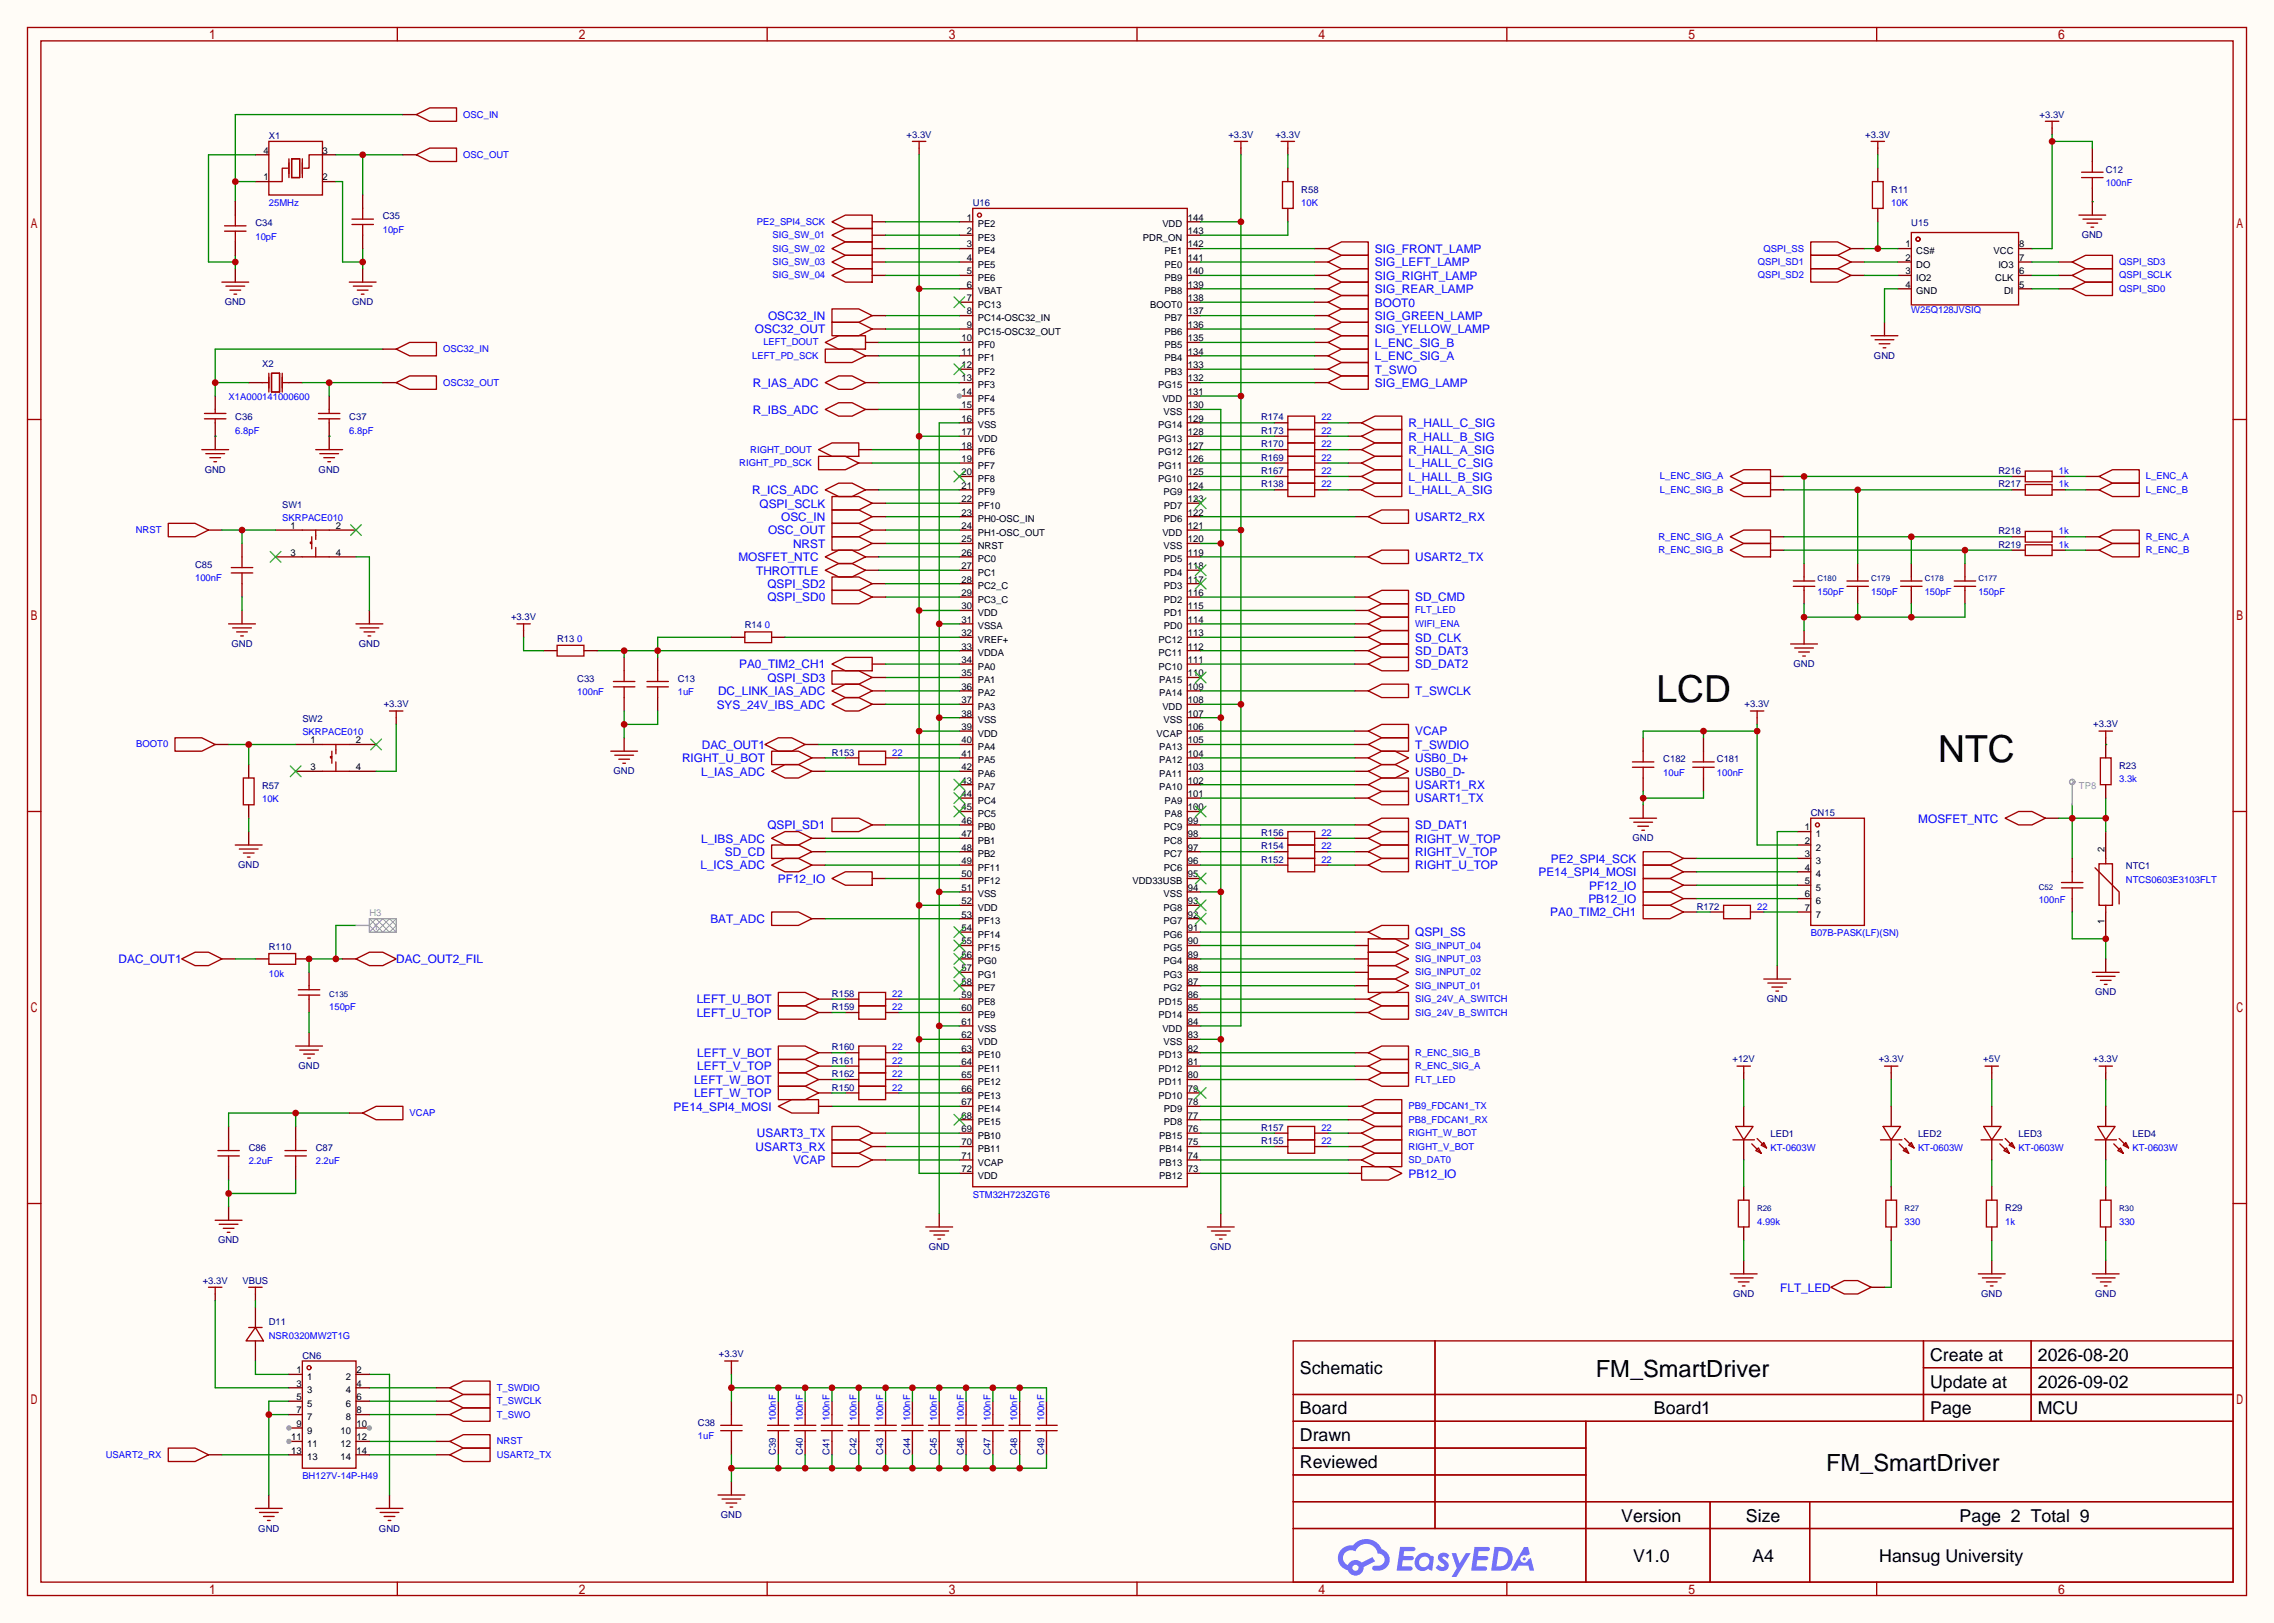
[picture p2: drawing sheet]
<svg xmlns="http://www.w3.org/2000/svg" width="431mm" height="308mm" viewBox="0 0 431 308" stroke-linecap="round" stroke-linejoin="round" font-family="sans-serif">
<defs><g id="words">
<g font-size="7.1">
<text x="313.8" y="133">LCD</text>
<text x="367.2" y="144.5">NTC</text>
</g>
<g font-size="4.5">
<text x="302.3" y="261">FM_SmartDriver</text>
<text x="345.9" y="278.8">FM_SmartDriver</text>
</g>
<g font-size="3.4">
<text x="365.7" y="257.9">Create at</text>
<text x="386.1" y="257.9">2026-08-20</text>
<text x="246.3" y="260.4">Schematic</text>
<text x="365.7" y="263">Update at</text>
<text x="386.1" y="263">2026-09-02</text>
<text x="246.3" y="268.1">Board</text>
<text x="313.3" y="268.1">Board1</text>
<text x="365.7" y="268.1">Page</text>
<text x="386.1" y="268.1">MCU</text>
<text x="246.3" y="273.1">Drawn</text>
<text x="246.3" y="278.2">Reviewed</text>
<text x="307.1" y="288.4">Version</text>
<text x="330.8" y="288.4">Size</text>
<text x="371.2" y="288.4">Page 2 Total 9</text>
<text x="309.4" y="296">V1.0</text>
<text x="332" y="296">A4</text>
<text x="356" y="296">Hansug University</text>
</g>
<g font-size="2.2" fill="#00f">
<text x="260.5" y="47.9">SIG_FRONT_LAMP</text>
<text x="260.5" y="50.5">SIG_LEFT_LAMP</text>
<text x="260.5" y="53">SIG_RIGHT_LAMP</text>
<text x="260.5" y="55.6">SIG_REAR_LAMP</text>
<text x="260.5" y="58.1">BOOT0</text>
<text x="143" y="63.2">OSC32_OUT</text>
<text x="145.5" y="60.6">OSC32_IN</text>
<text x="260.5" y="60.6">SIG_GREEN_LAMP</text>
<text x="260.5" y="63.2">SIG_YELLOW_LAMP</text>
<text x="260.5" y="65.7">L_ENC_SIG_B</text>
<text x="260.5" y="68.3">L_ENC_SIG_A</text>
<text x="260.5" y="70.8">T_SWO</text>
<text x="142.6" y="73.3">R_IAS_ADC</text>
<text x="260.5" y="73.3">SIG_EMG_LAMP</text>
<text x="142.6" y="78.4">R_IBS_ADC</text>
<text x="266.8" y="81">R_HALL_C_SIG</text>
<text x="266.8" y="83.5">R_HALL_B_SIG</text>
<text x="266.8" y="88.6">L_HALL_C_SIG</text>
<text x="266.8" y="86">R_HALL_A_SIG</text>
<text x="142.5" y="93.7">R_ICS_ADC</text>
<text x="266.8" y="91.1">L_HALL_B_SIG</text>
<text x="266.8" y="93.7">L_HALL_A_SIG</text>
<text x="143.9" y="96.2">QSPI_SCLK</text>
<text x="145.5" y="101.3">OSC_OUT</text>
<text x="148" y="98.7">OSC_IN</text>
<text x="268.1" y="98.7">USART2_RX</text>
<text x="139.9" y="106.4">MOSFET_NTC</text>
<text x="150.2" y="103.8">NRST</text>
<text x="268.1" y="106.4">USART2_TX</text>
<text x="143.2" y="108.9">THROTTLE</text>
<text x="145.4" y="111.4">QSPI_SD2</text>
<text x="145.4" y="114">QSPI_SD0</text>
<text x="268.1" y="114">SD_CMD</text>
<text x="268.1" y="124.1">SD_DAT3</text>
<text x="268.1" y="121.6">SD_CLK</text>
<text x="136" y="131.8">DC_LINK_IAS_ADC</text>
<text x="140" y="126.7">PA0_TIM2_CH1</text>
<text x="145.4" y="129.2">QSPI_SD3</text>
<text x="268.1" y="126.7">SD_DAT2</text>
<text x="268.1" y="131.8">T_SWCLK</text>
<text x="135.8" y="134.3">SYS_24V_IBS_ADC</text>
<text x="133" y="141.9">DAC_OUT1</text>
<text x="268.1" y="139.4">VCAP</text>
<text x="268.1" y="141.9">T_SWDIO</text>
<text x="129.2" y="144.5">RIGHT_U_BOT</text>
<text x="132.8" y="147">L_IAS_ADC</text>
<text x="268.1" y="149.5">USART1_RX</text>
<text x="268.1" y="147">USB0_D-</text>
<text x="268.1" y="144.5">USB0_D+</text>
<text x="268.1" y="152.1">USART1_TX</text>
<text x="363.4" y="155.9">MOSFET_NTC</text>
<text x="132.8" y="159.7">L_IBS_ADC</text>
<text x="145.4" y="157.2">QSPI_SD1</text>
<text x="268.1" y="159.7">RIGHT_W_TOP</text>
<text x="268.1" y="157.2">SD_DAT1</text>
<text x="132.7" y="164.8">L_ICS_ADC</text>
<text x="137.3" y="162.2">SD_CD</text>
<text x="147.4" y="167.3">PF12_IO</text>
<text x="268.1" y="164.8">RIGHT_U_TOP</text>
<text x="268.1" y="162.2">RIGHT_V_TOP</text>
<text x="291.4" y="166">PE14_SPI4_MOSI</text>
<text x="293.8" y="163.5">PE2_SPI4_SCK</text>
<text x="293.7" y="173.7">PA0_TIM2_CH1</text>
<text x="300.9" y="171.1">PB12_IO</text>
<text x="301" y="168.6">PF12_IO</text>
<text x="134.6" y="174.9">BAT_ADC</text>
<text x="268.1" y="177.5">QSPI_SS</text>
<text x="22.5" y="182.6">DAC_OUT1</text>
<text x="75.1" y="182.6">DAC_OUT2_FIL</text>
<text x="132" y="190.2">LEFT_U_BOT</text>
<text x="132" y="192.7">LEFT_U_TOP</text>
<text x="132.1" y="202.9">LEFT_V_TOP</text>
<text x="132.1" y="200.3">LEFT_V_BOT</text>
<text x="131.5" y="208">LEFT_W_TOP</text>
<text x="131.5" y="205.4">LEFT_W_BOT</text>
<text x="127.6" y="210.5">PE14_SPI4_MOSI</text>
<text x="143.4" y="215.6">USART3_TX</text>
<text x="143.1" y="218.1">USART3_RX</text>
<text x="150.2" y="220.7">VCAP</text>
<text x="266.8" y="223.2">PB12_IO</text>
<text x="337.2" y="244.8">FLT_LED</text>
</g>
<g font-size="1.8" fill="#00f">
<text x="87.8" y="22.3">OSC_IN</text>
<text x="87.8" y="29.9">OSC_OUT</text>
<text x="398.9" y="35.2">100nF</text>
<text x="50.9" y="39">25MHz</text>
<text x="246.5" y="39">10K</text>
<text x="358.3" y="39">10K</text>
<text x="48.4" y="45.4">10pF</text>
<text x="72.5" y="44.1">10pF</text>
<text x="143.4" y="42.6">PE2_SPI4_SCK</text>
<text x="146.4" y="47.7">SIG_SW_02</text>
<text x="146.4" y="45.1">SIG_SW_01</text>
<text x="334.1" y="47.7">QSPI_SS</text>
<text x="146.4" y="50.2">SIG_SW_03</text>
<text x="146.4" y="52.8">SIG_SW_04</text>
<text x="333" y="52.8">QSPI_SD2</text>
<text x="333" y="50.2">QSPI_SD1</text>
<text x="401.4" y="52.8">QSPI_SCLK</text>
<text x="401.4" y="50.2">QSPI_SD3</text>
<text x="362.1" y="59.4">W25Q128JVSIQ</text>
<text x="401.4" y="55.3">QSPI_SD0</text>
<text x="144.6" y="65.5">LEFT_DOUT</text>
<text x="83.9" y="66.7">OSC32_IN</text>
<text x="142.5" y="68">LEFT_PD_SCK</text>
<text x="43.3" y="75.9">X1A000141000600</text>
<text x="83.9" y="73.1">OSC32_OUT</text>
<text x="44.6" y="82.2">6.8pF</text>
<text x="66.2" y="82.2">6.8pF</text>
<text x="250.3" y="82.2">22</text>
<text x="250.3" y="79.7">22</text>
<text x="140" y="88.3">RIGHT_PD_SCK</text>
<text x="142.1" y="85.8">RIGHT_DOUT</text>
<text x="250.3" y="84.8">22</text>
<text x="250.3" y="87.3">22</text>
<text x="250.3" y="89.8">22</text>
<text x="390" y="89.8">1k</text>
<text x="250.3" y="92.4">22</text>
<text x="314.5" y="90.9">L_ENC_SIG_A</text>
<text x="314.5" y="93.4">L_ENC_SIG_B</text>
<text x="390" y="92.4">1k</text>
<text x="406.5" y="90.9">L_ENC_A</text>
<text x="406.5" y="93.4">L_ENC_B</text>
<text x="25.7" y="101">NRST</text>
<text x="53.5" y="98.7">SKRPACE010</text>
<text x="390" y="101.3">1k</text>
<text x="314.2" y="104.8">R_ENC_SIG_B</text>
<text x="314.2" y="102.3">R_ENC_SIG_A</text>
<text x="390" y="103.8">1k</text>
<text x="406.5" y="102.3">R_ENC_A</text>
<text x="406.5" y="104.8">R_ENC_B</text>
<text x="37" y="110.2">100nF</text>
<text x="344.3" y="112.7">150pF</text>
<text x="354.5" y="112.7">150pF</text>
<text x="364.6" y="112.7">150pF</text>
<text x="374.8" y="112.7">150pF</text>
<text x="144.9" y="119.1">0</text>
<text x="268.1" y="118.8">WIFI_ENA</text>
<text x="268.1" y="116.3">FLT_LED</text>
<text x="109.3" y="121.6">0</text>
<text x="109.3" y="131.8">100nF</text>
<text x="128.4" y="131.8">1uF</text>
<text x="25.8" y="141.7">BOOT0</text>
<text x="57.3" y="139.4">SKRPACE010</text>
<text x="169" y="143.2">22</text>
<text x="315.1" y="147">10uF</text>
<text x="325.2" y="147">100nF</text>
<text x="401.4" y="148.3">3.3k</text>
<text x="49.7" y="152.1">10K</text>
<text x="250.3" y="158.4">22</text>
<text x="250.3" y="161">22</text>
<text x="250.3" y="163.5">22</text>
<text x="402.7" y="167.3">NTCS0603E3103FLT</text>
<text x="332.9" y="172.4">22</text>
<text x="386.2" y="171.1">100nF</text>
<text x="268.1" y="179.8">SIG_INPUT_04</text>
<text x="343" y="177.5">B07B-PASK(LF)(SN)</text>
<text x="50.9" y="185.1">10k</text>
<text x="268.1" y="182.3">SIG_INPUT_03</text>
<text x="268.1" y="184.8">SIG_INPUT_02</text>
<text x="62.4" y="191.4">150pF</text>
<text x="169" y="188.9">22</text>
<text x="169" y="191.4">22</text>
<text x="268.1" y="187.4">SIG_INPUT_01</text>
<text x="268.1" y="189.9">SIG_24V_A_SWITCH</text>
<text x="268.1" y="192.5">SIG_24V_B_SWITCH</text>
<text x="169" y="201.6">22</text>
<text x="169" y="199.1">22</text>
<text x="268.1" y="202.6">R_ENC_SIG_A</text>
<text x="268.1" y="200.1">R_ENC_SIG_B</text>
<text x="169" y="206.7">22</text>
<text x="169" y="204.1">22</text>
<text x="268.1" y="205.2">FLT_LED</text>
<text x="77.6" y="211.5">VCAP</text>
<text x="250.3" y="214.3">22</text>
<text x="266.8" y="215.3">RIGHT_W_BOT</text>
<text x="266.8" y="212.8">PB8_FDCAN1_RX</text>
<text x="266.8" y="210.2">PB9_FDCAN1_TX</text>
<text x="47.1" y="220.7">2.2uF</text>
<text x="59.8" y="220.7">2.2uF</text>
<text x="250.3" y="216.8">22</text>
<text x="266.8" y="217.9">RIGHT_V_BOT</text>
<text x="266.8" y="220.4">SD_DAT0</text>
<text x="335.4" y="218.1">KT-0603W</text>
<text x="363.3" y="218.1">KT-0603W</text>
<text x="382.4" y="218.1">KT-0603W</text>
<text x="404" y="218.1">KT-0603W</text>
<text x="184.3" y="227">STM32H723ZGT6</text>
<text x="332.9" y="232.1">4.99k</text>
<text x="360.8" y="232.1">330</text>
<text x="379.9" y="232.1">1k</text>
<text x="401.4" y="232.1">330</text>
<text x="50.9" y="253.7">NSR0320MW2T1G</text>
<text x="94.1" y="263.6">T_SWDIO</text>
<text x="94.1" y="266.1">T_SWCLK</text>
<text x="94.1" y="268.7">T_SWO</text>
<text x="147" y="269.4" transform="rotate(-90 147 269.4)">100nF</text>
<text x="152.1" y="269.4" transform="rotate(-90 152.1 269.4)">100nF</text>
<text x="157.2" y="269.4" transform="rotate(-90 157.2 269.4)">100nF</text>
<text x="162.2" y="269.4" transform="rotate(-90 162.2 269.4)">100nF</text>
<text x="167.3" y="269.4" transform="rotate(-90 167.3 269.4)">100nF</text>
<text x="172.4" y="269.4" transform="rotate(-90 172.4 269.4)">100nF</text>
<text x="177.5" y="269.4" transform="rotate(-90 177.5 269.4)">100nF</text>
<text x="182.6" y="269.4" transform="rotate(-90 182.6 269.4)">100nF</text>
<text x="187.6" y="269.4" transform="rotate(-90 187.6 269.4)">100nF</text>
<text x="192.7" y="269.4" transform="rotate(-90 192.7 269.4)">100nF</text>
<text x="197.8" y="269.4" transform="rotate(-90 197.8 269.4)">100nF</text>
<text x="94.1" y="273.7">NRST</text>
<text x="132.2" y="272.7">1uF</text>
<text x="20" y="276.3">USART2_RX</text>
<text x="57.3" y="280.3">BH127V-14P-H49</text>
<text x="94.1" y="276.3">USART2_TX</text>
</g>
<g font-size="1.8" fill="#000080">
<text x="386.4" y="22.3">+3.3V</text>
<text x="50.9" y="26.3">X1</text>
<text x="171.7" y="26.1">+3.3V</text>
<text x="232.7" y="26.1">+3.3V</text>
<text x="241.6" y="26.1">+3.3V</text>
<text x="353.4" y="26.1">+3.3V</text>
<text x="398.9" y="32.7">C12</text>
<text x="72.5" y="41.6">C35</text>
<text x="184.3" y="39">U16</text>
<text x="246.5" y="36.5">R58</text>
<text x="358.3" y="36.5">R11</text>
<text x="48.4" y="42.9">C34</text>
<text x="362.1" y="42.9">U15</text>
<text x="394.4" y="45.1">GND</text>
<text x="42.6" y="57.8">GND</text>
<text x="66.7" y="57.8">GND</text>
<text x="49.7" y="69.5">X2</text>
<text x="355" y="68">GND</text>
<text x="44.6" y="79.7">C36</text>
<text x="66.2" y="79.7">C37</text>
<text x="238.9" y="82.2">R173</text>
<text x="238.9" y="79.7">R174</text>
<text x="38.8" y="89.6">GND</text>
<text x="60.4" y="89.6">GND</text>
<text x="238.9" y="84.8">R170</text>
<text x="238.9" y="87.3">R169</text>
<text x="238.9" y="89.8">R167</text>
<text x="378.6" y="89.8">R216</text>
<text x="238.9" y="92.4">R138</text>
<text x="378.6" y="92.4">R217</text>
<text x="53.5" y="96.2">SW1</text>
<text x="378.6" y="101.3">R218</text>
<text x="37" y="107.6">C85</text>
<text x="378.6" y="103.8">R219</text>
<text x="96.8" y="117.5">+3.3V</text>
<text x="141.1" y="119.1">R14</text>
<text x="43.9" y="122.6">GND</text>
<text x="68" y="122.6">GND</text>
<text x="105.5" y="121.6">R13</text>
<text x="109.3" y="129.2">C33</text>
<text x="128.4" y="129.2">C13</text>
<text x="339.8" y="126.4">GND</text>
<text x="57.3" y="136.8">SW2</text>
<text x="72.7" y="134">+3.3V</text>
<text x="330.5" y="134">+3.3V</text>
<text x="396.5" y="137.9">+3.3V</text>
<text x="157.6" y="143.2">R153</text>
<text x="49.7" y="149.5">R57</text>
<text x="116.2" y="146.7">GND</text>
<text x="315.1" y="144.5">C182</text>
<text x="325.2" y="144.5">C181</text>
<text x="401.4" y="145.7">R23</text>
<text x="343" y="154.6">CN15</text>
<text x="238.9" y="158.4">R156</text>
<text x="238.9" y="161">R154</text>
<text x="309.3" y="159.4">GND</text>
<text x="45.1" y="164.5">GND</text>
<text x="238.9" y="163.5">R152</text>
<text x="402.7" y="164.8">NTC1</text>
<text x="321.4" y="172.4">R172</text>
<text x="50.9" y="180">R110</text>
<text x="157.6" y="188.9">R158</text>
<text x="157.6" y="191.4">R159</text>
<text x="334.7" y="189.9">GND</text>
<text x="396.9" y="188.7">GND</text>
<text x="56.6" y="202.6">GND</text>
<text x="157.6" y="201.6">R161</text>
<text x="157.6" y="199.1">R160</text>
<text x="328.2" y="201.4">+12V</text>
<text x="355.9" y="201.4">+3.3V</text>
<text x="375.7" y="201.4">+5V</text>
<text x="396.5" y="201.4">+3.3V</text>
<text x="157.6" y="206.7">R150</text>
<text x="157.6" y="204.1">R162</text>
<text x="238.9" y="214.3">R157</text>
<text x="335.4" y="215.6">LED1</text>
<text x="363.3" y="215.6">LED2</text>
<text x="382.4" y="215.6">LED3</text>
<text x="404" y="215.6">LED4</text>
<text x="47.1" y="218.1">C86</text>
<text x="59.8" y="218.1">C87</text>
<text x="238.9" y="216.8">R155</text>
<text x="379.9" y="229.5">R29</text>
<text x="41.3" y="235.6">GND</text>
<text x="175.9" y="236.9">GND</text>
<text x="229.3" y="236.9">GND</text>
<text x="38.4" y="243.3">+3.3V</text>
<text x="45.9" y="243.3">VBUS</text>
<text x="328.3" y="245.8">GND</text>
<text x="375.3" y="245.8">GND</text>
<text x="396.9" y="245.8">GND</text>
<text x="50.9" y="251.1">D11</text>
<text x="57.3" y="257.5">CN6</text>
<text x="136.2" y="257.2">+3.3V</text>
<text x="132.2" y="270.2">C38</text>
<text x="147" y="275.7" transform="rotate(-90 147 275.7)">C39</text>
<text x="152.1" y="275.7" transform="rotate(-90 152.1 275.7)">C40</text>
<text x="157.2" y="275.7" transform="rotate(-90 157.2 275.7)">C41</text>
<text x="162.2" y="275.7" transform="rotate(-90 162.2 275.7)">C42</text>
<text x="167.3" y="275.7" transform="rotate(-90 167.3 275.7)">C43</text>
<text x="172.4" y="275.7" transform="rotate(-90 172.4 275.7)">C44</text>
<text x="177.5" y="275.7" transform="rotate(-90 177.5 275.7)">C45</text>
<text x="182.6" y="275.7" transform="rotate(-90 182.6 275.7)">C46</text>
<text x="187.6" y="275.7" transform="rotate(-90 187.6 275.7)">C47</text>
<text x="192.7" y="275.7" transform="rotate(-90 192.7 275.7)">C48</text>
<text x="197.8" y="275.7" transform="rotate(-90 197.8 275.7)">C49</text>
<text x="136.6" y="287.7">GND</text>
<text x="48.9" y="290.3">GND</text>
<text x="71.8" y="290.3">GND</text>
</g>
<g font-size="1.8">
<text x="49.9" y="29.1">4</text>
<text x="61.1" y="29.1">3</text>
<text x="49.9" y="34.2">1</text>
<text x="61.1" y="34.2">2</text>
<text x="183.2" y="41.8">1</text>
<text x="225" y="41.8">144</text>
<text x="183.2" y="44.4">2</text>
<text x="183.2" y="46.9">3</text>
<text x="185.2" y="43.1">PE2</text>
<text x="185.2" y="45.6">PE3</text>
<text x="216.5" y="45.6">PDR_ON</text>
<text x="220.2" y="43.1">VDD</text>
<text x="225" y="46.9">142</text>
<text x="225" y="44.4">143</text>
<text x="361" y="46.9">1</text>
<text x="382.5" y="46.9">8</text>
<text x="183.2" y="49.4">4</text>
<text x="183.2" y="52">5</text>
<text x="185.2" y="48.2">PE4</text>
<text x="185.2" y="50.7">PE5</text>
<text x="185.2" y="53.3">PE6</text>
<text x="220.6" y="53.3">PB9</text>
<text x="220.6" y="50.7">PE0</text>
<text x="220.6" y="48.2">PE1</text>
<text x="225" y="52">140</text>
<text x="225" y="49.4">141</text>
<text x="361" y="49.4">2</text>
<text x="361" y="52">3</text>
<text x="363" y="48.2">CS#</text>
<text x="363" y="50.7">DO</text>
<text x="363" y="53.3">IO2</text>
<text x="377.7" y="48.2">VCC</text>
<text x="378" y="53.3">CLK</text>
<text x="378.6" y="50.7">IO3</text>
<text x="382.5" y="52">6</text>
<text x="382.5" y="49.4">7</text>
<text x="183.2" y="54.5">6</text>
<text x="183.2" y="57.1">7</text>
<text x="183.2" y="59.6">8</text>
<text x="185.2" y="55.8">VBAT</text>
<text x="185.2" y="58.3">PC13</text>
<text x="217.9" y="58.3">BOOT0</text>
<text x="220.6" y="55.8">PB8</text>
<text x="225" y="59.6">137</text>
<text x="225" y="57.1">138</text>
<text x="225" y="54.5">139</text>
<text x="361" y="54.5">4</text>
<text x="363" y="55.8">GND</text>
<text x="379.7" y="55.8">DI</text>
<text x="382.5" y="54.5">5</text>
<text x="182.2" y="64.7">10</text>
<text x="183.2" y="62.1">9</text>
<text x="185.2" y="60.9">PC14-OSC32_IN</text>
<text x="185.2" y="63.4">PC15-OSC32_OUT</text>
<text x="185.2" y="66">PF0</text>
<text x="220.6" y="66">PB5</text>
<text x="220.6" y="63.4">PB6</text>
<text x="220.6" y="60.9">PB7</text>
<text x="225" y="64.7">135</text>
<text x="225" y="62.1">136</text>
<text x="182.2" y="67.2">11</text>
<text x="182.2" y="69.8">12</text>
<text x="185.2" y="68.5">PF1</text>
<text x="185.2" y="71">PF2</text>
<text x="220.6" y="71">PB3</text>
<text x="220.6" y="68.5">PB4</text>
<text x="225" y="69.8">133</text>
<text x="225" y="67.2">134</text>
<text x="182.2" y="72.3">13</text>
<text x="182.2" y="74.8">14</text>
<text x="182.2" y="77.4">15</text>
<text x="185.2" y="73.6">PF3</text>
<text x="185.2" y="76.1">PF4</text>
<text x="219.4" y="73.6">PG15</text>
<text x="220.2" y="76.1">VDD</text>
<text x="225" y="77.4">130</text>
<text x="225" y="74.8">131</text>
<text x="225" y="72.3">132</text>
<text x="182.2" y="79.9">16</text>
<text x="182.2" y="82.5">17</text>
<text x="185.2" y="78.7">PF5</text>
<text x="185.2" y="81.2">VSS</text>
<text x="185.2" y="83.7">VDD</text>
<text x="219.4" y="83.7">PG13</text>
<text x="219.4" y="81.2">PG14</text>
<text x="220.4" y="78.7">VSS</text>
<text x="225" y="82.5">128</text>
<text x="225" y="79.9">129</text>
<text x="182.2" y="85">18</text>
<text x="182.2" y="87.5">19</text>
<text x="185.2" y="86.3">PF6</text>
<text x="185.2" y="88.8">PF7</text>
<text x="219.4" y="88.8">PG11</text>
<text x="219.4" y="86.3">PG12</text>
<text x="225" y="87.5">126</text>
<text x="225" y="85">127</text>
<text x="182.2" y="90.1">20</text>
<text x="182.2" y="92.6">21</text>
<text x="182.2" y="95.2">22</text>
<text x="185.2" y="91.4">PF8</text>
<text x="185.2" y="93.9">PF9</text>
<text x="219.4" y="91.4">PG10</text>
<text x="220.4" y="93.9">PG9</text>
<text x="225" y="95.2">123</text>
<text x="225" y="92.6">124</text>
<text x="225" y="90.1">125</text>
<text x="55" y="100.2">1</text>
<text x="63.6" y="100.2">2</text>
<text x="182.2" y="97.7">23</text>
<text x="182.2" y="100.2">24</text>
<text x="185.2" y="96.4">PF10</text>
<text x="185.2" y="99">PH0-OSC_IN</text>
<text x="185.2" y="101.5">PH1-OSC_OUT</text>
<text x="220.2" y="101.5">VDD</text>
<text x="220.5" y="99">PD6</text>
<text x="220.5" y="96.4">PD7</text>
<text x="225" y="100.2">121</text>
<text x="225" y="97.7">122</text>
<text x="55" y="105.3">3</text>
<text x="63.6" y="105.3">4</text>
<text x="182.2" y="102.8">25</text>
<text x="182.2" y="105.3">26</text>
<text x="182.2" y="107.9">27</text>
<text x="185.2" y="104.1">NRST</text>
<text x="185.2" y="106.6">PC0</text>
<text x="220.4" y="104.1">VSS</text>
<text x="220.5" y="106.6">PD5</text>
<text x="225" y="107.9">118</text>
<text x="225" y="105.3">119</text>
<text x="225" y="102.8">120</text>
<text x="182.2" y="110.4">28</text>
<text x="182.2" y="112.9">29</text>
<text x="185.2" y="109.1">PC1</text>
<text x="185.2" y="111.7">PC2_C</text>
<text x="220.5" y="111.7">PD3</text>
<text x="220.5" y="109.1">PD4</text>
<text x="225" y="112.9">116</text>
<text x="225" y="110.4">117</text>
<text x="182.2" y="115.5">30</text>
<text x="182.2" y="118">31</text>
<text x="185.2" y="114.2">PC3_C</text>
<text x="185.2" y="116.8">VDD</text>
<text x="185.2" y="119.3">VSSA</text>
<text x="220.5" y="119.3">PD0</text>
<text x="220.5" y="116.8">PD1</text>
<text x="220.5" y="114.2">PD2</text>
<text x="225" y="118">114</text>
<text x="225" y="115.5">115</text>
<text x="182.2" y="120.6">32</text>
<text x="182.2" y="123.1">33</text>
<text x="182.2" y="125.6">34</text>
<text x="185.2" y="121.8">VREF+</text>
<text x="185.2" y="124.4">VDDA</text>
<text x="219.5" y="124.4">PC11</text>
<text x="219.5" y="121.8">PC12</text>
<text x="225" y="125.6">111</text>
<text x="225" y="123.1">112</text>
<text x="225" y="120.6">113</text>
<text x="182.2" y="128.2">35</text>
<text x="182.2" y="130.7">36</text>
<text x="185.2" y="126.9">PA0</text>
<text x="185.2" y="129.5">PA1</text>
<text x="185.2" y="132">PA2</text>
<text x="219.5" y="126.9">PC10</text>
<text x="219.6" y="132">PA14</text>
<text x="219.6" y="129.5">PA15</text>
<text x="225" y="130.7">109</text>
<text x="225" y="128.2">110</text>
<text x="182.2" y="133.3">37</text>
<text x="182.2" y="135.8">38</text>
<text x="185.2" y="134.5">PA3</text>
<text x="185.2" y="137.1">VSS</text>
<text x="220.2" y="134.5">VDD</text>
<text x="220.4" y="137.1">VSS</text>
<text x="225" y="135.8">107</text>
<text x="225" y="133.3">108</text>
<text x="58.8" y="140.9">1</text>
<text x="67.4" y="140.9">2</text>
<text x="182.2" y="138.3">39</text>
<text x="182.2" y="140.9">40</text>
<text x="182.2" y="143.4">41</text>
<text x="185.2" y="139.6">VDD</text>
<text x="185.2" y="142.2">PA4</text>
<text x="219.1" y="139.6">VCAP</text>
<text x="219.6" y="142.2">PA13</text>
<text x="225" y="143.4">104</text>
<text x="225" y="140.9">105</text>
<text x="225" y="138.3">106</text>
<text x="58.8" y="146">3</text>
<text x="67.4" y="146">4</text>
<text x="182.2" y="146">42</text>
<text x="182.2" y="148.5">43</text>
<text x="185.2" y="144.7">PA5</text>
<text x="185.2" y="147.2">PA6</text>
<text x="185.2" y="149.8">PA7</text>
<text x="219.6" y="149.8">PA10</text>
<text x="219.6" y="147.2">PA11</text>
<text x="219.6" y="144.7">PA12</text>
<text x="225" y="148.5">102</text>
<text x="225" y="146">103</text>
<text x="182.2" y="151">44</text>
<text x="182.2" y="153.6">45</text>
<text x="185.2" y="152.3">PC4</text>
<text x="185.2" y="154.9">PC5</text>
<text x="220.6" y="154.9">PA8</text>
<text x="220.6" y="152.3">PA9</text>
<text x="225" y="153.6">100</text>
<text x="225" y="151">101</text>
<text x="182.2" y="156.1">46</text>
<text x="182.2" y="158.7">47</text>
<text x="182.2" y="161.2">48</text>
<text x="185.2" y="157.4">PB0</text>
<text x="185.2" y="159.9">PB1</text>
<text x="220.5" y="159.9">PC8</text>
<text x="220.5" y="157.4">PC9</text>
<text x="225" y="161.2">97</text>
<text x="225" y="158.7">98</text>
<text x="225" y="156.1">99</text>
<text x="341.9" y="157.4">1</text>
<text x="341.9" y="159.9">2</text>
<text x="344" y="158.7">1</text>
<text x="344" y="161.2">2</text>
<text x="398.7" y="161.4" transform="rotate(-90 398.7 161.4)">2</text>
<text x="182.2" y="163.7">49</text>
<text x="182.2" y="166.3">50</text>
<text x="185.2" y="162.5">PB2</text>
<text x="185.2" y="165">PF11</text>
<text x="185.2" y="167.6">PF12</text>
<text x="214.5" y="167.6">VDD33USB</text>
<text x="220.5" y="165">PC6</text>
<text x="220.5" y="162.5">PC7</text>
<text x="225" y="166.3">95</text>
<text x="225" y="163.7">96</text>
<text x="341.9" y="162.5">3</text>
<text x="341.9" y="165">4</text>
<text x="341.9" y="167.6">5</text>
<text x="344" y="163.7">3</text>
<text x="344" y="166.3">4</text>
<text x="182.2" y="168.8">51</text>
<text x="182.2" y="171.4">52</text>
<text x="182.2" y="173.9">53</text>
<text x="185.2" y="170.1">VSS</text>
<text x="185.2" y="172.6">VDD</text>
<text x="220.4" y="172.6">PG8</text>
<text x="220.4" y="170.1">VSS</text>
<text x="225" y="173.9">92</text>
<text x="225" y="171.4">93</text>
<text x="225" y="168.8">94</text>
<text x="341.9" y="170.1">6</text>
<text x="341.9" y="172.6">7</text>
<text x="344" y="168.8">5</text>
<text x="344" y="171.4">6</text>
<text x="344" y="173.9">7</text>
<text x="182.2" y="176.4">54</text>
<text x="182.2" y="179">55</text>
<text x="185.2" y="175.2">PF13</text>
<text x="185.2" y="177.7">PF14</text>
<text x="220.4" y="177.7">PG6</text>
<text x="220.4" y="175.2">PG7</text>
<text x="225" y="179">90</text>
<text x="225" y="176.4">91</text>
<text x="398.7" y="175.1" transform="rotate(-90 398.7 175.1)">1</text>
<text x="182.2" y="181.5">56</text>
<text x="182.2" y="184.1">57</text>
<text x="185.2" y="180.3">PF15</text>
<text x="185.2" y="182.8">PG0</text>
<text x="185.2" y="185.3">PG1</text>
<text x="220.4" y="185.3">PG3</text>
<text x="220.4" y="182.8">PG4</text>
<text x="220.4" y="180.3">PG5</text>
<text x="225" y="184.1">88</text>
<text x="225" y="181.5">89</text>
<text x="182.2" y="186.6">58</text>
<text x="182.2" y="189.1">59</text>
<text x="182.2" y="191.7">60</text>
<text x="185.2" y="187.9">PE7</text>
<text x="185.2" y="190.4">PE8</text>
<text x="219.5" y="190.4">PD15</text>
<text x="220.4" y="187.9">PG2</text>
<text x="225" y="191.7">85</text>
<text x="225" y="189.1">86</text>
<text x="225" y="186.6">87</text>
<text x="182.2" y="194.2">61</text>
<text x="182.2" y="196.8">62</text>
<text x="185.2" y="193">PE9</text>
<text x="185.2" y="195.5">VSS</text>
<text x="219.5" y="193">PD14</text>
<text x="220.2" y="195.5">VDD</text>
<text x="225" y="196.8">83</text>
<text x="225" y="194.2">84</text>
<text x="182.2" y="199.3">63</text>
<text x="182.2" y="201.8">64</text>
<text x="185.2" y="198">VDD</text>
<text x="185.2" y="200.6">PE10</text>
<text x="185.2" y="203.1">PE11</text>
<text x="219.5" y="203.1">PD12</text>
<text x="219.5" y="200.6">PD13</text>
<text x="220.4" y="198">VSS</text>
<text x="225" y="201.8">81</text>
<text x="225" y="199.3">82</text>
<text x="182.2" y="204.4">65</text>
<text x="182.2" y="206.9">66</text>
<text x="182.2" y="209.5">67</text>
<text x="185.2" y="205.7">PE12</text>
<text x="185.2" y="208.2">PE13</text>
<text x="219.5" y="208.2">PD10</text>
<text x="219.5" y="205.7">PD11</text>
<text x="225" y="209.5">78</text>
<text x="225" y="206.9">79</text>
<text x="225" y="204.4">80</text>
<text x="182.2" y="212">68</text>
<text x="182.2" y="214.5">69</text>
<text x="185.2" y="210.7">PE14</text>
<text x="185.2" y="213.3">PE15</text>
<text x="185.2" y="215.8">PB10</text>
<text x="219.6" y="215.8">PB15</text>
<text x="220.5" y="213.3">PD8</text>
<text x="220.5" y="210.7">PD9</text>
<text x="225" y="214.5">76</text>
<text x="225" y="212">77</text>
<text x="182.2" y="217.1">70</text>
<text x="182.2" y="219.6">71</text>
<text x="185.2" y="218.4">PB11</text>
<text x="185.2" y="220.9">VCAP</text>
<text x="219.6" y="220.9">PB13</text>
<text x="219.6" y="218.4">PB14</text>
<text x="225" y="219.6">74</text>
<text x="225" y="217.1">75</text>
<text x="182.2" y="222.2">72</text>
<text x="185.2" y="223.4">VDD</text>
<text x="219.6" y="223.4">PB12</text>
<text x="225" y="222.2">73</text>
<text x="56.2" y="260.3">1</text>
<text x="56.2" y="262.8">3</text>
<text x="58.2" y="261.5">1</text>
<text x="65.5" y="261.5">2</text>
<text x="67.6" y="262.8">4</text>
<text x="67.6" y="260.3">2</text>
<text x="56.2" y="265.3">5</text>
<text x="56.2" y="267.9">7</text>
<text x="58.2" y="264.1">3</text>
<text x="58.2" y="266.6">5</text>
<text x="58.2" y="269.2">7</text>
<text x="65.5" y="269.2">8</text>
<text x="65.5" y="266.6">6</text>
<text x="65.5" y="264.1">4</text>
<text x="67.6" y="267.9">8</text>
<text x="67.6" y="265.3">6</text>
<text x="55.2" y="273">11</text>
<text x="55.2" y="275.5">13</text>
<text x="56.2" y="270.4">9</text>
<text x="58.2" y="271.7">9</text>
<text x="58.2" y="274.2">11</text>
<text x="64.5" y="274.2">12</text>
<text x="64.5" y="271.7">10</text>
<text x="67.6" y="275.5">14</text>
<text x="67.6" y="273">12</text>
<text x="67.6" y="270.4">10</text>
<text x="58.2" y="276.8">13</text>
<text x="64.5" y="276.8">14</text>
</g>
<g font-size="1.8" fill="#999">
<text x="393.8" y="149.5">TP8</text>
<text x="70" y="173.7">H3</text>
<text x="70.7" y="176.2">1</text>
</g>
<g font-size="1.5" fill="#000080">
<text x="344.3" y="110.2">C180</text>
<text x="354.5" y="110.2">C179</text>
<text x="364.6" y="110.2">C178</text>
<text x="374.8" y="110.2">C177</text>
<text x="386.2" y="168.6">C52</text>
<text x="62.4" y="188.9">C135</text>
<text x="332.9" y="229.5">R26</text>
<text x="360.8" y="229.5">R27</text>
<text x="401.4" y="229.5">R30</text>
</g>
</g></defs>
<path d="M0 0h430.8v307.6h-430.8z" fill="#fffcf7"/>
<g fill="none" stroke="#a10000" stroke-width=".25">
<path d="M5.2 5.2h420.4v297.2h-420.4zM7.7 7.7h415.3v292.1h-415.3zM75.3 5.2v2.5M145.3 5.2v2.5M215.4 5.2v2.5M285.5 5.2v2.5M355.5 5.2v2.5M5.2 79.5h2.5M423 79.5h2.6M5.2 153.8h2.5M423 153.8h2.6M5.2 228.1h2.5"/>
<path d="M423 228.1h2.6M245 254.1h178v45.7h-178zM271.8 254.1v35.6M364.4 254.1v15.3M364.4 259.2h58.6M384.8 254.1v15.3M245 264.3h178M245 269.4h178M245 274.4h55.4M245 279.5h55.4M300.4 269.4v30.4M75.3 299.8v2.6"/>
<path d="M145.3 299.8v2.6M215.4 299.8v2.6M245 284.6h178M245 289.7h178M285.5 299.8v2.6M324 284.6v15.2M342.8 284.6v15.2M355.5 299.8v2.6"/>
</g>
<g fill="#5487ff">
<path d="M272.7 294.5a1.3 1.3 0 0 1 1.9 .3l-.4 .6a.54 .54 0 0 0-1-.2l.2 .2a1.58 1.58 0 0 1 1 1.6 1.43 1.43 0 0 1-2.4 .1l.5-.6a.64 .64 0 0 0 .5 .5 .64 .64 0 0 0 .6-.3l-.1-.2a1.6 1.6 0 0 1-1.1-1.6z"/>
<path d="M275 294.3h.8l.7 2 1.2-2h.9l-2.7 4.6h-.9l1-1.7z"/>
<path d="M265.2 293.2h1.7a1.31 1.31 0 0 1 1.2 .2 .4 .4 0 0 1-.4 .6h-1.7l-.1 .9h1.6a.4 .4 0 0 1 .3 .4 .4 .4 0 0 1-.4 .4h-1.7l-.1 1.2h.8a1.23 1.23 0 0 1 1.2 .2 .39 .39 0 0 1-.4 .6h-2.6z"/>
<path d="M279.3 293.2h1.7a1.32 1.32 0 0 1 1.2 .2 .39 .39 0 0 1-.3 .6h-1.8l-.1 .9h1.6a.4 .4 0 0 1 .4 .4 .4 .4 0 0 1-.5 .4h-1.6l-.2 1.2h.8a1.23 1.23 0 0 1 1.2 .2 .39 .39 0 0 1-.4 .6h-2.6z"/>
<path d="M288.7 293.2h.8l.3 1.3-.6 .4a.75 .75 0 0 0-1.1 .3 .75 .75 0 0 0 .4 1 .75 .75 0 0 0 1-.7l.5-.2 .6 2.4h-.8l-.3-1h-1.8l-.5 1h-1z"/>
<path d="M283.1 293.2l-.6 4.5h1.4a2.27 2.27 0 0 0 2.7-2.3 2.27 2.27 0 0 0-2.7-2.2zM283.9 294a1.5 1.5 0 0 1 1.8 1.5 1.5 1.5 0 0 1-1.9 1.4h-.3z"/>
<path d="M268.5 294.8a1.6 1.6 0 0 0-.3 2.2 1.6 1.6 0 0 0 2.2 .5l.1-.2 .8 .4 .3-2.5-.1-.3h-.5a1.58 1.58 0 0 0-2.5-.1zM269.1 295.3a.99 .99 0 0 1 1.6 .3 .99 .99 0 0 1-.8 1.4 .94 .94 0 0 1-1-.5 .94 .94 0 0 1 .2-1.2z"/>
<path d="M254.2 293.6a2.37 2.37 0 0 0 1.1 4 1.54 1.54 0 0 0 1.8 1 1.54 1.54 0 0 0 1.2-1.6l2.2-1.1-.5-.8-2.1 1.1a1.57 1.57 0 0 0-2.6 .4 1.5 1.5 0 0 1-.7-2.1 1.5 1.5 0 0 1 2.2-.5 2.23 2.23 0 0 1 2.3-1.4 2.23 2.23 0 0 1 1.9 1.8 1.16 1.16 0 0 1 1.3 1.1 1.16 1.16 0 0 1-1.1 1.2h-.7a.47 .47 0 0 0-.6 .4 .47 .47 0 0 0 .5 .6 2.19 2.19 0 0 0 2.4-.8 2.19 2.19 0 0 0 0-2.5l-1-.8a3.2 3.2 0 0 0-5.5-.7l-1.1 .1zM256.2 297.1a.6 .6 0 0 1 1.2 0 .6 .6 0 0 1-1.2 0z"/>
<circle cx="288.7" cy="295.4" r=".28"/>
</g>
<g fill="none" stroke="#a10000" stroke-width=".25">
<path d="M172.8 26.8h2.6M174.1 26.8v1.3M233.8 26.8h2.5M235.1 26.8v1.3M242.7 26.8h2.5M244 26.8v1.3M354.5 26.8h2.5M355.7 26.8v1.3M387.5 23h2.5M388.7 23v1.3M394.3 33.7h4.1M394.3 32.6h4.1"/>
<path d="M396.4 30.6v2M396.4 33.7v2M42 53.5h5.1M42.8 54.2h3.6M43.6 55h2M44.3 55.8h.5M66.2 53.5h5M66.9 54.2h3.6M67.7 55h2M68.5 55.8h.5M393.8 40.8h5.1M394.6 41.5h3.5"/>
<path d="M395.4 42.3h2M396.1 43.1h.5M156.3 66.2h5.1l2.6 1.2-2.6 1.3h-5.1zM156.3 64.9l2.6-1.3h5.1v2.6h-5.1zM156.3 72.5l2.6-1.3h2.5l2.6 1.3-2.6 1.3h-2.5zM156.3 77.6l2.6-1.3h2.5l2.6 1.3-2.6 1.3h-2.5zM354.5 63.6h5M355.2 64.4h3.6M356 65.2h2M356.7 65.9h.6M38.2 85.2h5.1M39 86h3.5"/>
<path d="M39.8 86.7h2M40.5 87.5h.5M59.8 85.2h5.1M60.6 86h3.5M61.3 86.7h2.1M62.1 87.5h.5M155.1 86.5h5l2.6 1.3-2.6 1.2h-5zM155.1 85.2l2.5-1.3h5.1v2.6h-5.1zM156.3 92.8l2.6-1.2h2.5l2.6 1.2-2.6 1.3h-2.5zM43.3 118.2h5.1M44.1 119h3.5M44.8 119.8h2.1"/>
<path d="M67.4 118.2h5.1M68.2 119h3.6M69 119.8h2M97.9 118.2h2.6M99.2 118.2v1.3M156.3 108.1l2.6-1.3h2.5l2.6 1.3-2.6 1.2h-2.5zM156.3 105.5l2.6-1.2h2.5l2.6 1.2-2.6 1.3h-2.5zM45.6 120.5h.5M69.7 120.5h.5M73.8 134.7h2.5M75.1 134.7v1.3M157.6 130.9l2.5-1.2h2.6l2.5 1.2-2.5 1.3h-2.6z"/>
<path d="M157.6 133.5l2.5-1.3h2.6l2.5 1.3-2.5 1.2h-2.6zM331.6 134.7h2.5M332.9 134.7v1.3M339.2 122h5.1M340 122.8h3.5M340.7 123.6h2.1M341.5 124.3h.5M397.6 138.6h2.6M398.9 138.6v1.2M115.7 142.4h5.1M116.5 143.1h3.5M117.2 143.9h2.1"/>
<path d="M118 144.7h.5M144.9 141.1l2.5-1.3h2.6l2.5 1.3-2.5 1.3h-2.6zM146.2 146.2l2.5-1.3h2.6l2.5 1.3-2.5 1.2h-2.6zM146.2 158.9l2.5-1.3h2.6l2.5 1.3-2.5 1.2h-2.6zM309.2 145.4h4.1M309.2 144.4h4.1M311.3 142.4v2M311.3 145.4v2M320.7 145.4h4M320.7 144.4h4M322.7 142.4v2M322.7 145.4v2"/>
<path d="M379.9 155.1l2.5-1.3h2.5l2.6 1.3-2.6 1.2h-2.5zM44.6 160.1h5.1M45.3 160.9h3.6M46.1 161.7h2M46.9 162.4h.5M146.2 164l2.5-1.3h2.6l2.5 1.3-2.5 1.2h-2.6zM396.9 164.5l4.5 4.5v2.3M397.6 163.7h2.6v7.9h-2.6zM398.9 162.7v1M398.9 171.6v1.2M34.4 181.7l2.6-1.2h2.5l2.5 1.2-2.5 1.3h-2.5zM50.9 180.7h5.1v2.1h-5.1z"/>
<path d="M56 198.2h5.1M56.5 188.6h4.1M56.5 187.6h4.1M56.8 199h3.5M57.5 199.8h2.1M58.5 186.8v.8M58.5 188.6v.8M58.3 200.5h.5M376 202.1h2.6M377.3 202.1v1.2M397.6 202.1h2.6M398.9 202.1v1.2"/>
<path d="M40.8 231.3h5M41.5 232h3.6M42.3 232.8h2M43.1 233.6h.5M175.4 232.5h5.1M176.1 233.3h3.6M176.9 234.1h2M177.7 234.8h.5M228.7 232.5h5.1M229.5 233.3h3.5M230.3 234.1h2M231 234.8h.5"/>
<path d="M39.5 244h2.5M40.8 244v1.2M47.1 244h2.6M48.4 244v1.2M137.3 257.9h2.5M138.6 257.9v1.3M327.8 241.4h5.1M328.5 242.2h3.6M329.3 243h2M330.1 243.7h.5M374.8 241.4h5.1M375.5 242.2h3.6"/>
<path d="M376.3 243h2M377.1 243.7h.5M396.4 241.4h5M397.1 242.2h3.6M397.9 243h2M398.7 243.7h.5M48.4 285.9h5.1M49.1 286.6h3.6M49.9 287.4h2M50.7 288.2h.5M71.2 285.9h5.1M72 286.6h3.6"/>
<path d="M72.8 287.4h2M73.5 288.2h.5M136 283.3h5.1M136.8 284.1h3.5M137.5 284.9h2.1M138.3 285.6h.5"/>
</g>
<g fill="none" stroke="#870000" stroke-width=".25">
<path d="M174.1 28.1v1.2M235.1 28.1v1.2M244 28.1v1.2M355.7 28.1v1.2M388.7 24.3v1.2M396.4 28.1v2.5M396.4 35.7v5.1M44.6 50.9v2.6M68.7 50.9v2.6M164 67.4h2.5M164 64.9h2.5M164 72.5h2.5"/>
<path d="M164 77.6h2.5M357 61.1v2.5M40.8 82.7v2.5M62.4 82.7v2.5M162.7 87.8h2.5M162.7 85.2h2.5M164 92.8h2.5M45.8 115.7v2.5M70 115.7v2.5M99.2 119.5v1.3M164 108.1h2.5M164 105.5h2.5"/>
<path d="M341.8 119.5v2.5M75.1 136v1.3M118.2 139.8v2.6M165.2 130.9h2.6M165.2 133.5h2.6M311.3 139.8v2.6M322.7 139.8v2.6M332.9 136v1.3M398.9 139.8v1.3M47.1 157.6v2.5M152.5 141.1h2.6M153.8 146.2h2.5"/>
<path d="M153.8 158.9h2.5M311.3 147.4v2.6M322.7 147.4v2.6M387.5 155.1h2.5M398.9 157.6v5.1M153.8 164h2.5M398.9 172.8v5.1M42 181.7h2.6M48.4 181.7h2.5M56 181.7h2.5M58.5 184.3v2.5M58.5 189.4v2.5"/>
<path d="M58.5 195.7v2.5M377.3 203.3v1.3M398.9 203.3v1.3M43.3 228.7v2.6M177.9 230v2.5M231.3 230v2.5M330.3 238.9v2.5M377.3 238.9v2.5M398.9 238.9v2.5M40.8 245.2v1.3M48.4 245.2v1.3M138.6 259.2v1.3"/>
<path d="M50.9 283.3v2.6M73.8 283.3v2.6M138.6 280.8v2.5"/>
</g>
<path d="M67.4 175.4h-3.8v6.3M44.6 181.7h3.8M58.5 191.9v3.8M64.9 181.7h-6.4v2.6M377.3 204.6v5.1M377.3 219.8v5.1M398.9 204.6v5.1M377.3 235.1v3.8M398.9 235.1v3.8" fill="none" stroke="#008700" stroke-width=".25"/>
<g fill="#c00">
<circle cx="63.6" cy="181.7" r=".63"/>
<circle cx="58.5" cy="181.7" r=".63"/>
</g>
<path d="M64.9 181.7h2.5" fill="none" stroke="#870000" stroke-width=".25"/>
<path d="M67.4 181.7l2.6-1.2h2.5l2.6 1.2-2.6 1.3h-2.5z" fill="none" stroke="#a10000" stroke-width=".25"/>
<path d="M390 155.1h8.9M392.6 152.5v10.2M398.9 151.3v6.3" fill="none" stroke="#008700" stroke-width=".25"/>
<g fill="#c00">
<circle cx="398.9" cy="155.1" r=".63"/>
<circle cx="392.6" cy="155.1" r=".63"/>
</g>
<g fill="none" stroke="#870000" stroke-width=".25">
<path d="M153.8 143.6h2.5M256.7 158.9h2.5M398.9 141.1v2.5M398.9 148.7v2.6M256.7 164h2.5M256.7 161.4h2.5M392.6 162.7v2.5M392.6 170.3v2.5M155.1 191.9h2.5M155.1 199.5h2.5M155.1 189.4h2.5M155.1 207.1h2.5"/>
<path d="M155.1 202.1h2.5M155.1 204.6h2.5M255.4 214.8h2.5M255.4 217.3h2.5M330.3 203.3v1.3M330.3 209.7v3.8M330.3 216v3.8M358.3 203.3v1.3M358.3 209.7v3.8M358.3 216v3.8M377.3 209.7v3.8M377.3 216v3.8"/>
<path d="M398.9 209.7v3.8M398.9 216v3.8M330.3 224.9v2.6M330.3 232.5v2.6M354.5 244h2.5"/>
</g>
<g fill="none" stroke="#a10000" stroke-width=".25">
<path d="M146.2 142.4h5.1l2.5 1.2-2.5 1.3h-5.1zM259.2 158.9l2.5-1.3h5.1v2.5h-5.1zM397.9 143.6h2v5.1h-2zM259.2 164l2.5-1.3h5.1v2.5h-5.1zM259.2 161.4l2.5-1.3h5.1v2.6h-5.1zM390.5 168.3h4.1M390.5 167.3h4.1M392.6 165.2v2.1M392.6 168.3v2M147.4 190.6h5.1l2.6 1.3-2.6 1.3h-5.1zM147.4 198.2h5.1l2.6 1.3-2.6 1.3h-5.1zM147.4 188.1h5.1l2.6 1.3-2.6 1.2h-5.1z"/>
<path d="M147.4 205.9h5.1l2.6 1.2-2.6 1.3h-5.1zM147.4 200.8h5.1l2.6 1.3-2.6 1.2h-5.1zM147.4 203.3h5.1l2.6 1.3-2.6 1.3h-5.1zM257.9 214.8l2.6-1.3h5.1v2.5h-5.1zM257.9 217.3l2.6-1.3h5.1v2.6h-5.1zM328.3 216h4.1M328.8 213.5h3.3l-1.8 2.5zM329.1 202.1h2.5M330.3 202.1v1.2M331.9 216.8l1.7 1.8M332.6 218.1l.5-.5 .5 1zM332.9 215.8l1.7 1.8"/>
<path d="M333.6 217l.5-.5 .5 1.1zM356.2 216h4.1M356.7 213.5h3.3l-1.7 2.5zM357 202.1h2.5M358.3 202.1v1.2M359.8 216.8l1.8 1.8M360.8 215.8l1.8 1.8M361.1 217.6l.5 1-1-.5zM362.1 216.5l.5 1.1-1-.6zM375.3 216h4M375.8 213.5h3.3l-1.8 2.5zM378.8 216.8l1.8 1.8"/>
<path d="M379.9 215.8l1.7 1.8M380.1 217.6l.5 1-1-.5zM381.1 216.5l.5 1.1-1-.6zM396.9 216h4M397.4 213.5h3.3l-1.8 2.5zM400.4 216.8l1.8 1.8M401.2 218.1l.5-.5 .5 1zM401.4 215.8l1.8 1.8M402.2 217l.5-.5 .5 1.1zM329.3 227.5h2v5h-2zM346.8 244l2.6-1.3h2.5l2.6 1.3-2.6 1.2h-2.5z"/>
</g>
<path d="M392.6 172.8v5.1h6.3v3.8M330.3 204.6v5.1M330.3 219.8v5.1M358.3 204.6v5.1M358.3 219.8v5.1M398.9 219.8v5.1M330.3 235.1v3.8M358.3 235.1v8.9h-1.3" fill="none" stroke="#008700" stroke-width=".25"/>
<path d="M392.4 147.7l.6 .7M393 148l-.6 .7M70 175.4l1.2-1.3 2.6 2.6 1.3-1.3-1.3-1.3-2.6 2.6zM70 176.7l2.5-2.6 2.6 2.6M70 174.1l2.5 2.6 2.6-2.6" fill="none" stroke="#999" stroke-width=".19"/>
<g fill="none" stroke="#999" stroke-width=".25">
<path d="M392.6 148.7v3.8M67.4 175.4h2.6M70 174.1h5.1v2.6h-5.1z"/>
<circle cx="392.6" cy="148.2" r=".5"/>
</g>
<circle cx="398.9" cy="177.9" r=".63" fill="#c00"/>
<g fill="none" stroke="#870000" stroke-width=".25">
<path d="M181.7 42h2.6M181.7 44.6h2.6M181.7 47.1h2.6M181.7 49.7h2.6M181.7 52.2h2.6M181.7 54.7h2.6M181.7 57.3h2.6M181.7 59.8h2.6M181.7 62.4h2.6M181.7 64.9h2.6M181.7 67.4h2.6M181.7 70h2.6"/>
<path d="M181.7 72.5h2.6M181.7 75.1h2.6M311.3 152.5v2.6M336.7 183v2.5M398.9 181.7v2.6"/>
</g>
<g fill="none" stroke="#a10000" stroke-width=".25">
<path d="M184.3 39.5h40.6v185.4h-40.6zM308.7 155.1h5.1M309.5 155.8h3.6M310.3 156.6h2M311 157.4h.5M334.1 185.5h5.1M334.9 186.3h3.6M335.7 187.1h2M336.4 187.8h.5M396.4 184.3h5M397.1 185h3.6M397.9 185.8h2"/>
<path d="M398.7 186.6h.5"/>
<circle cx="185.5" cy="40.8" r=".38"/>
</g>
<path d="M180.7 56.3l2.1 2M182.8 56.3l-2.1 2M180.7 69l2.1 2M182.8 69l-2.1 2" fill="none" stroke="#3c3" stroke-width=".25"/>
<circle cx="181.7" cy="75.1" r=".51" fill="#999"/>
<g fill="none" stroke="#870000" stroke-width=".25">
<path d="M224.9 59.8h2.6M224.9 57.3h2.6M224.9 54.7h2.6M224.9 52.2h2.6M224.9 49.7h2.6M224.9 47.1h2.6M224.9 44.6h2.6M224.9 42h2.6M181.7 77.6h2.6M224.9 77.6h2.6M224.9 75.1h2.6M224.9 72.5h2.6"/>
<path d="M224.9 70h2.6M224.9 67.4h2.6M224.9 64.9h2.6M224.9 62.4h2.6M181.7 80.1h2.6M181.7 82.7h2.6M181.7 85.2h2.6M181.7 87.8h2.6M181.7 90.3h2.6M181.7 92.8h2.6M181.7 95.4h2.6M181.7 97.9h2.6"/>
<path d="M224.9 80.1h2.6M224.9 82.7h2.6M224.9 85.2h2.6M224.9 87.8h2.6M224.9 90.3h2.6M224.9 92.8h2.6M224.9 95.4h2.6M224.9 97.9h2.6M181.7 100.5h2.6M181.7 103h2.6M181.7 105.5h2.6M181.7 108.1h2.6"/>
<path d="M181.7 110.6h2.6M181.7 113.2h2.6M181.7 115.7h2.6M181.7 118.2h2.6M224.9 100.5h2.6M224.9 103h2.6M224.9 105.5h2.6M224.9 108.1h2.6M224.9 110.6h2.6M224.9 113.2h2.6M224.9 115.7h2.6M224.9 118.2h2.6"/>
<path d="M181.7 120.8h2.6M181.7 123.3h2.6M181.7 125.9h2.6M181.7 128.4h2.6M181.7 130.9h2.6M181.7 133.5h2.6M181.7 136h2.6M181.7 138.6h2.6M224.9 120.8h2.6M224.9 123.3h2.6M224.9 125.9h2.6M224.9 128.4h2.6"/>
<path d="M224.9 130.9h2.6M224.9 133.5h2.6M224.9 136h2.6M224.9 138.6h2.6M181.7 141.1h2.6M181.7 143.6h2.6M181.7 146.2h2.6M181.7 148.7h2.6M181.7 151.3h2.6M181.7 153.8h2.6M181.7 156.3h2.6M181.7 158.9h2.6"/>
<path d="M224.9 141.1h2.6M224.9 143.6h2.6M224.9 146.2h2.6M224.9 148.7h2.6M224.9 151.3h2.6M224.9 153.8h2.6M224.9 156.3h2.6M224.9 158.9h2.6M181.7 161.4h2.6M181.7 164h2.6M181.7 166.5h2.6M181.7 169h2.6"/>
<path d="M181.7 171.6h2.6M181.7 174.1h2.6M181.7 176.7h2.6M181.7 179.2h2.6M224.9 161.4h2.6M224.9 164h2.6M224.9 166.5h2.6M224.9 169h2.6M224.9 171.6h2.6M224.9 174.1h2.6M224.9 176.7h2.6M224.9 179.2h2.6"/>
<path d="M181.7 181.7h2.6M181.7 184.3h2.6M181.7 186.8h2.6M181.7 189.4h2.6M181.7 191.9h2.6M181.7 194.4h2.6M181.7 197h2.6M181.7 199.5h2.6M224.9 181.7h2.6M224.9 184.3h2.6M224.9 186.8h2.6M224.9 189.4h2.6"/>
<path d="M224.9 191.9h2.6M224.9 194.4h2.6M224.9 197h2.6M224.9 199.5h2.6M181.7 202.1h2.6M181.7 204.6h2.6M181.7 207.1h2.6M181.7 209.7h2.6M181.7 212.2h2.6M181.7 214.8h2.6M181.7 217.3h2.6M181.7 219.8h2.6"/>
<path d="M224.9 202.1h2.6M224.9 204.6h2.6M224.9 207.1h2.6M224.9 209.7h2.6M224.9 212.2h2.6M224.9 214.8h2.6M224.9 217.3h2.6M224.9 219.8h2.6M181.7 222.4h2.6M224.9 222.4h2.6"/>
</g>
<g fill="none" stroke="#3c3" stroke-width=".25">
<path d="M180.7 89.3l2.1 2M182.8 89.3l-2.1 2M226.4 94.4l2.1 2M228.5 94.4l-2.1 2M226.4 109.6l2.1 2M226.4 107.1l2.1 2M228.5 107.1l-2.1 2M228.5 109.6l-2.1 2M226.4 127.4l2.1 2M228.5 127.4l-2.1 2M180.7 147.7l2.1 2M180.7 150.2l2.1 2.1"/>
<path d="M180.7 152.8l2.1 2M182.8 147.7l-2.1 2M182.8 150.2l-2.1 2.1M182.8 152.8l-2.1 2M226.4 152.8l2.1 2M228.5 152.8l-2.1 2M180.7 175.6l2.1 2.1M180.7 178.2l2.1 2M182.8 175.6l-2.1 2.1M182.8 178.2l-2.1 2M226.4 173.1l2.1 2M226.4 170.6l2.1 2"/>
<path d="M226.4 165.5l2.1 2M228.5 165.5l-2.1 2M228.5 173.1l-2.1 2M228.5 170.6l-2.1 2M180.7 180.7l2.1 2.1M180.7 183.3l2.1 2M180.7 185.8l2.1 2M182.8 180.7l-2.1 2.1M182.8 183.3l-2.1 2M182.8 185.8l-2.1 2M180.7 211.2l2.1 2M182.8 211.2l-2.1 2"/>
<path d="M226.4 206.1l2.1 2.1M228.5 206.1l-2.1 2.1"/>
</g>
<path d="M227.5 77.6h3.8v152.4M227.5 103h3.8M227.5 136h3.8M227.5 169h3.8M227.5 197h3.8" fill="none" stroke="#008700" stroke-width=".25"/>
<g fill="#c00">
<circle cx="231.3" cy="197" r=".63"/>
<circle cx="231.3" cy="169" r=".63"/>
<circle cx="231.3" cy="136" r=".63"/>
<circle cx="231.3" cy="103" r=".63"/>
</g>
<path d="M181.7 80.1h-3.8v149.9M177.9 118.2h3.8M177.9 136h3.8M177.9 169h3.8M177.9 194.4h3.8" fill="none" stroke="#008700" stroke-width=".25"/>
<g fill="#c00">
<circle cx="177.9" cy="194.4" r=".63"/>
<circle cx="177.9" cy="169" r=".63"/>
<circle cx="177.9" cy="136" r=".63"/>
<circle cx="177.9" cy="118.2" r=".63"/>
</g>
<path d="M174.1 29.3v193.1h7.6M174.1 54.7h7.6M174.1 82.7h7.6M174.1 115.7h7.6M174.1 138.6h7.6M174.1 171.6h7.6M174.1 197h7.6" fill="none" stroke="#008700" stroke-width=".25"/>
<g fill="#c00">
<circle cx="174.1" cy="82.7" r=".63"/>
<circle cx="174.1" cy="54.7" r=".63"/>
<circle cx="174.1" cy="115.7" r=".63"/>
<circle cx="174.1" cy="138.6" r=".63"/>
<circle cx="174.1" cy="171.6" r=".63"/>
<circle cx="174.1" cy="197" r=".63"/>
</g>
<path d="M235.1 29.3v165.1h-7.6M227.5 42h7.6M227.5 75.1h7.6M227.5 100.5h7.6M227.5 133.5h7.6" fill="none" stroke="#008700" stroke-width=".25"/>
<g fill="#c00">
<circle cx="235.1" cy="75.1" r=".63"/>
<circle cx="235.1" cy="42" r=".63"/>
<circle cx="235.1" cy="100.5" r=".63"/>
<circle cx="235.1" cy="133.5" r=".63"/>
</g>
<g fill="none" stroke="#a10000" stroke-width=".25">
<path d="M50.9 26.8h10.2v10.2h-10.2zM54.5 31.9h-1v2.5h-2.6M54.7 30.1v3.6M55.2 30.1h1.6v3.6h-1.6zM57.3 30.1v3.6M61.1 29.3h-2.6v2.6h-1M343 50.9h5.1l2.5 1.3-2.5 1.3h-5.1zM343 45.8h5.1l2.5 1.3-2.5 1.3h-5.1zM343 48.4h5.1l2.5 1.3-2.5 1.2h-5.1zM362.1 44.1h20.3v13.7h-20.3zM49.7 72.5h1.2M50.9 70.7v3.6"/>
<path d="M51.4 70.7h1.6v3.6h-1.6zM53.5 70.7v3.6M53.5 72.5h1.2"/>
<circle cx="363.3" cy="45.3" r=".38"/>
</g>
<g fill="none" stroke="#870000" stroke-width=".25">
<path d="M48.4 29.3h2.5M48.4 34.4h2.5M61.1 29.3h2.5M61.1 34.4h2.5M350.6 47.1h2.6M350.6 49.7h2.6M350.6 52.2h2.6M359.5 47.1h2.6M359.5 49.7h2.6M359.5 52.2h2.6M359.5 54.7h2.6M382.4 47.1h2.5"/>
<path d="M382.4 49.7h2.5M382.4 52.2h2.5M382.4 54.7h2.5M47.1 72.5h2.6M54.7 72.5h2.6"/>
</g>
<path d="M353.2 52.2h6.3M353.2 49.7h6.3M353.2 47.1h6.3M355.7 42v5.1" fill="none" stroke="#008700" stroke-width=".25"/>
<circle cx="355.7" cy="47.1" r=".63" fill="#c00"/>
<path d="M388.7 25.5v21.6h-3.8M388.7 26.8h7.7v1.3M359.5 54.7h-2.5v6.4M384.9 54.7h5.1M384.9 49.7h5.1M384.9 52.2h5.1" fill="none" stroke="#008700" stroke-width=".25"/>
<path d="M390 52.2h2.6M390 54.7h2.6M390 49.7h2.6" fill="none" stroke="#870000" stroke-width=".25"/>
<path d="M392.6 52.2l2.5-1.3h5.1v2.6h-5.1zM392.6 54.7l2.5-1.2h5.1v2.5h-5.1zM392.6 49.7l2.5-1.3h5.1v2.5h-5.1z" fill="none" stroke="#a10000" stroke-width=".25"/>
<circle cx="388.7" cy="26.8" r=".63" fill="#c00"/>
<path d="M244 29.3v2.6M355.7 29.3v2.6M396.4 38.2h.1M118.2 134.7v5.1M124.6 134.7v2.6h-6.4" fill="none" stroke="#008700" stroke-width=".25"/>
<g fill="none" stroke="#a10000" stroke-width=".25">
<path d="M43.8 108.6h4.1M43.8 107.6h4.1M45.8 105.5v2.1M45.8 108.6v2M116.2 130.2h4.1M116.2 129.2h4.1M118.2 127.1v2.1M118.2 130.2v2M122.6 130.2h4M122.6 129.2h4M124.6 127.1v2.1M124.6 130.2v2"/>
<path d="M136.5 271.1h4.1M136.5 270.1h4.1M138.6 268.1v2M138.6 271.1v2.1M145.4 271.1h4.1M145.4 270.1h4.1M147.4 268.1v2M147.4 271.1v2.1M150.5 271.1h4.1M150.5 270.1h4.1M152.5 268.1v2M152.5 271.1v2.1"/>
<path d="M155.6 271.1h4M155.6 270.1h4M157.6 268.1v2M157.6 271.1v2.1M160.7 271.1h4M160.7 270.1h4M162.7 268.1v2M162.7 271.1v2.1M165.7 271.1h4.1M165.7 270.1h4.1M167.8 268.1v2M167.8 271.1v2.1"/>
<path d="M170.8 271.1h4.1M170.8 270.1h4.1M172.8 268.1v2M172.8 271.1v2.1M175.9 271.1h4.1M175.9 270.1h4.1M177.9 268.1v2M177.9 271.1v2.1M181 271.1h4M181 270.1h4M183 268.1v2M183 271.1v2.1"/>
<path d="M186.1 271.1h4M186.1 270.1h4M188.1 268.1v2M188.1 271.1v2.1M191.1 271.1h4.1M191.1 270.1h4.1M193.2 268.1v2M193.2 271.1v2.1M196.2 271.1h4.1M196.2 270.1h4.1M198.2 268.1v2M198.2 271.1v2.1"/>
</g>
<g fill="none" stroke="#870000" stroke-width=".25">
<path d="M45.8 103v2.5M45.8 110.6v2.6M118.2 124.6v2.5M118.2 132.2v2.5M124.6 124.6v2.5M124.6 132.2v2.5M138.6 265.6v2.5M138.6 273.2v2.5M147.4 265.6v2.5M147.4 273.2v2.5M152.5 265.6v2.5M152.5 273.2v2.5"/>
<path d="M157.6 265.6v2.5M157.6 273.2v2.5M162.7 265.6v2.5M162.7 273.2v2.5M167.8 265.6v2.5M167.8 273.2v2.5M172.8 265.6v2.5M172.8 273.2v2.5M177.9 265.6v2.5M177.9 273.2v2.5M183 265.6v2.5M183 273.2v2.5"/>
<path d="M188.1 265.6v2.5M188.1 273.2v2.5M193.2 265.6v2.5M193.2 273.2v2.5M198.2 265.6v2.5M198.2 273.2v2.5"/>
</g>
<circle cx="118.2" cy="137.3" r=".63" fill="#c00"/>
<path d="M113.2 123.3h68.5M118.2 123.3v1.3M138.6 120.8h-14v3.8" fill="none" stroke="#008700" stroke-width=".25"/>
<g fill="#c00">
<circle cx="124.6" cy="123.3" r=".63"/>
<circle cx="118.2" cy="123.3" r=".63"/>
</g>
<g fill="none" stroke="#870000" stroke-width=".25">
<path d="M244 31.9v2.5M244 39.5v2.5M355.7 31.9v2.5M355.7 39.5v2.5M165.2 47.1h2.6M165.2 44.6h2.6M165.2 49.7h2.6M165.2 42h2.6M165.2 52.2h2.6M249 47.1h2.6M249 49.7h2.6M249 52.2h2.6"/>
<path d="M249 54.7h2.6M103 123.3h2.5M110.6 123.3h2.6M138.6 120.8h2.5M146.2 120.8h2.5M47.1 144.9v2.5M47.1 152.5v2.6M256.7 179.2h2.5M256.7 181.7h2.5M256.7 186.8h2.5M256.7 184.3h2.5M256.7 191.9h2.5"/>
<path d="M256.7 189.4h2.5"/>
</g>
<g fill="none" stroke="#a10000" stroke-width=".25">
<path d="M243 34.4h2v5.1h-2zM354.7 34.4h2v5.1h-2zM157.6 47.1l2.5-1.3h5.1v2.6h-5.1zM157.6 44.6l2.5-1.3h5.1v2.5h-5.1zM157.6 49.7l2.5-1.3h5.1v2.5h-5.1zM157.6 42l2.5-1.2h5.1v2.5h-5.1zM157.6 52.2l2.5-1.3h5.1v2.6h-5.1zM251.6 47.1l2.5-1.3h5.1v2.6h-5.1zM251.6 49.7l2.5-1.3h5.1v2.5h-5.1zM251.6 52.2l2.5-1.3h5.1v2.6h-5.1zM251.6 54.7l2.5-1.2h5.1v2.5h-5.1zM141.1 119.8h5.1v2h-5.1z"/>
<path d="M105.5 122.3h5.1v2h-5.1zM46.1 147.4h2v5.1h-2zM259.2 177.9h5.1l2.5 1.3-2.5 1.3h-5.1zM259.2 180.5h5.1l2.5 1.2-2.5 1.3h-5.1zM259.2 185.5h5.1l2.5 1.3-2.5 1.3h-5.1zM259.2 183h5.1l2.5 1.3-2.5 1.2h-5.1zM259.2 191.9l2.5-1.3h5.1v2.6h-5.1zM259.2 189.4l2.5-1.3h5.1v2.5h-5.1z"/>
</g>
<path d="M44.6 34.4h3.8M76.3 21.7h-31.7v16.5M99.2 120.8v2.5h3.8M148.7 120.8h33" fill="none" stroke="#008700" stroke-width=".25"/>
<circle cx="44.6" cy="34.4" r=".63" fill="#c00"/>
<path d="M249 59.8h2.6M249 62.4h2.6" fill="none" stroke="#870000" stroke-width=".25"/>
<path d="M251.6 59.8l2.5-1.3h5.1v2.6h-5.1zM251.6 62.4l2.5-1.3h5.1v2.5h-5.1z" fill="none" stroke="#a10000" stroke-width=".25"/>
<path d="M63.6 29.3h12.7M68.7 29.3v7.7" fill="none" stroke="#008700" stroke-width=".25"/>
<circle cx="68.7" cy="29.3" r=".63" fill="#c00"/>
<path d="M249 72.5h2.6" fill="none" stroke="#870000" stroke-width=".25"/>
<path d="M251.6 72.5l2.5-1.3h5.1v2.6h-5.1z" fill="none" stroke="#a10000" stroke-width=".25"/>
<path d="M63.6 34.4h1.3v15.3h3.8M68.7 47.1v3.8" fill="none" stroke="#008700" stroke-width=".25"/>
<circle cx="68.7" cy="49.7" r=".63" fill="#c00"/>
<path d="M48.4 29.3h-8.9v20.4h5.1M44.6 48.4v2.5" fill="none" stroke="#008700" stroke-width=".25"/>
<circle cx="44.6" cy="49.7" r=".63" fill="#c00"/>
<path d="M38.7 79.4h4.1M38.7 78.4h4.1M40.8 77.6v.8M40.8 79.4v.7M60.3 79.4h4.1M60.3 78.4h4.1M62.4 77.6v.8M62.4 79.4v.7" fill="none" stroke="#a10000" stroke-width=".25"/>
<path d="M40.8 75.1v2.5M62.4 75.1v2.5M40.8 80.1v2.6M62.4 80.1v2.6" fill="none" stroke="#870000" stroke-width=".25"/>
<path d="M40.8 72.5h6.3M72.5 66.2h-31.7v8.9" fill="none" stroke="#008700" stroke-width=".25"/>
<circle cx="40.8" cy="72.5" r=".63" fill="#c00"/>
<path d="M57.3 72.5h15.2M62.4 72.5v2.6" fill="none" stroke="#008700" stroke-width=".25"/>
<circle cx="62.4" cy="72.5" r=".63" fill="#c00"/>
<g fill="none" stroke="#008700" stroke-width=".25">
<path d="M167.8 59.8h13.9M167.8 62.4h13.9M40.8 82.7h.1M62.4 82.7h.1M166.5 92.8h15.2M167.8 97.9h13.9M167.8 95.4h13.9M167.8 100.5h13.9M167.8 113.2h13.9M167.8 103h13.9M167.8 110.6h13.9M167.8 128.4h13.9"/>
<path d="M156.3 146.2h25.4M156.3 161.4h25.4M167.8 217.3h13.9M167.8 214.8h13.9M167.8 219.8h13.9M170.3 202.1h11.4M138.6 275.7v5.1M147.4 275.7v2.6M152.5 275.7v2.6M157.6 275.7v2.6M162.7 275.7v2.6M167.8 275.7v2.6"/>
<path d="M172.8 275.7v2.6M177.9 275.7v2.6M183 275.7v2.6M188.1 275.7v2.6M193.2 275.7v2.6M198.2 275.7v2.6h-59.6"/>
</g>
<g fill="none" stroke="#870000" stroke-width=".25">
<path d="M76.3 21.7h2.6M76.3 29.3h2.6M165.2 59.8h2.6M72.5 66.2h2.6M72.5 72.5h2.6M165.2 62.4h2.6M165.2 97.9h2.6M165.2 95.4h2.6M256.7 97.9h2.5M165.2 110.6h2.6M165.2 113.2h2.6M165.2 100.5h2.6"/>
<path d="M165.2 103h2.6M256.7 105.5h2.5M256.7 118.2h2.5M256.7 115.7h2.5M165.2 128.4h2.6M165.2 156.3h2.6M256.7 151.3h2.5M256.7 148.7h2.5M153.8 174.1h2.5M153.8 161.4h2.5M256.7 176.7h2.5M318.9 172.8h2.5"/>
<path d="M318.9 170.3h2.5M318.9 167.8h2.5M318.9 165.2h2.5M318.9 162.7h2.5M256.7 199.5h2.5M165.2 219.8h2.6M165.2 214.8h2.6M165.2 217.3h2.6M256.7 204.6h2.5M256.7 202.1h2.5"/>
</g>
<g fill="none" stroke="#a10000" stroke-width=".25">
<path d="M78.9 21.7l2.5-1.3h5.1v2.6h-5.1zM78.9 29.3l2.5-1.2h5.1v2.5h-5.1zM157.6 58.5h5.1l2.5 1.3-2.5 1.3h-5.1zM75.1 66.2l2.5-1.3h5.1v2.5h-5.1zM75.1 72.5l2.5-1.3h5.1v2.6h-5.1zM157.6 61.1h5.1l2.5 1.3-2.5 1.2h-5.1zM157.6 96.6h5.1l2.5 1.3-2.5 1.3h-5.1zM157.6 94.1h5.1l2.5 1.3-2.5 1.2h-5.1zM157.6 99.2h5.1l2.5 1.3-2.5 1.2h-5.1zM259.2 97.9l2.5-1.3h5.1v2.6h-5.1zM157.6 109.3h5.1l2.5 1.3-2.5 1.3h-5.1zM157.6 111.9h5.1l2.5 1.3-2.5 1.2h-5.1z"/>
<path d="M157.6 101.7h5.1l2.5 1.3-2.5 1.3h-5.1zM259.2 105.5l2.5-1.2h5.1v2.5h-5.1zM259.2 118.2l2.5-1.2h5.1v2.5h-5.1zM259.2 115.7l2.5-1.3h5.1v2.6h-5.1zM157.6 127.1h5.1l2.5 1.3-2.5 1.3h-5.1zM157.6 155.1h5.1l2.5 1.2-2.5 1.3h-5.1zM259.2 151.3l2.5-1.3h5.1v2.5h-5.1zM259.2 148.7l2.5-1.3h5.1v2.6h-5.1zM146.2 172.8h5.1l2.5 1.3-2.5 1.3h-5.1zM146.2 160.1h5.1l2.5 1.3-2.5 1.3h-5.1zM259.2 176.7l2.5-1.3h5.1v2.5h-5.1zM311.3 171.6h5.1l2.5 1.2-2.5 1.3h-5.1z"/>
<path d="M311.3 169h5.1l2.5 1.3-2.5 1.3h-5.1zM311.3 166.5h5.1l2.5 1.3-2.5 1.2h-5.1zM311.3 164h5.1l2.5 1.2-2.5 1.3h-5.1zM311.3 161.4h5.1l2.5 1.3-2.5 1.3h-5.1zM259.2 199.5l2.5-1.3h5.1v2.6h-5.1zM157.6 218.6h5.1l2.5 1.2-2.5 1.3h-5.1zM157.6 213.5h5.1l2.5 1.3-2.5 1.2h-5.1zM157.6 216h5.1l2.5 1.3-2.5 1.3h-5.1zM259.2 204.6l2.5-1.3h5.1v2.6h-5.1zM259.2 202.1l2.5-1.3h5.1v2.5h-5.1z"/>
</g>
<g fill="#c00">
<circle cx="193.2" cy="278.3" r=".63"/>
<circle cx="188.1" cy="278.3" r=".63"/>
<circle cx="183" cy="278.3" r=".63"/>
<circle cx="177.9" cy="278.3" r=".63"/>
<circle cx="172.8" cy="278.3" r=".63"/>
<circle cx="167.8" cy="278.3" r=".63"/>
<circle cx="162.7" cy="278.3" r=".63"/>
<circle cx="157.6" cy="278.3" r=".63"/>
<circle cx="152.5" cy="278.3" r=".63"/>
<circle cx="147.4" cy="278.3" r=".63"/>
<circle cx="138.6" cy="278.3" r=".63"/>
</g>
<path d="M138.6 263h59.6v2.6M138.6 260.5v5.1M147.4 263v2.6M152.5 263v2.6M157.6 263v2.6M162.7 263v2.6M167.8 263v2.6M172.8 263v2.6M177.9 263v2.6M183 263v2.6M188.1 263v2.6M193.2 263v2.6" fill="none" stroke="#008700" stroke-width=".25"/>
<g fill="#c00">
<circle cx="193.2" cy="263" r=".63"/>
<circle cx="188.1" cy="263" r=".63"/>
<circle cx="183" cy="263" r=".63"/>
<circle cx="177.9" cy="263" r=".63"/>
<circle cx="172.8" cy="263" r=".63"/>
<circle cx="167.8" cy="263" r=".63"/>
<circle cx="162.7" cy="263" r=".63"/>
<circle cx="157.6" cy="263" r=".63"/>
<circle cx="152.5" cy="263" r=".63"/>
<circle cx="147.4" cy="263" r=".63"/>
<circle cx="138.6" cy="263" r=".63"/>
</g>
<path d="M50.9 268.1h3.8M54.7 265.6h-3.8v17.7" fill="none" stroke="#008700" stroke-width=".25"/>
<circle cx="50.9" cy="268.1" r=".63" fill="#c00"/>
<path d="M43.3 141.1h12.7M47.1 141.1v3.8M40.8 246.5v16.5h13.9M48.4 257.9v2.6h6.3M48.4 246.5v1.3M42 275.7h12.7M70 260.5h3.8v22.8M70 263h12.7M70 275.7h12.7M70 265.6h12.7M70 268.1h12.7M70 273.2h12.7" fill="none" stroke="#008700" stroke-width=".25"/>
<g fill="none" stroke="#870000" stroke-width=".25">
<path d="M39.5 100.5h2.5M52.2 100.5h5.1M52.2 105.5h5.1M62.4 100.5h5M62.4 105.5h5M40.8 141.1h2.5M56 141.1h5.1M56 146.2h5.1M66.2 141.1h5M66.2 146.2h5M48.4 247.8v3.8M48.4 254.1v3.8"/>
<path d="M39.5 275.7h2.5M82.7 263h2.5M82.7 265.6h2.5M82.7 268.1h2.5M82.7 273.2h2.5M82.7 275.7h2.5"/>
</g>
<g fill="none" stroke="#a10000" stroke-width=".25">
<path d="M31.9 99.2h5.1l2.5 1.3-2.5 1.2h-5.1zM57.3 100.5h5.1M57.3 105.5h5.1M59.1 102.7h-.3v.3h.3M59.1 101.7v2.3M59.8 100.5v1.7M59.8 103.8v1.7M33.1 139.8h5.1l2.6 1.3-2.6 1.3h-5.1zM61.1 141.1h5.1M61.1 146.2h5.1M62.9 143.4h-.3v.2h.3M62.9 142.4v2.3"/>
<path d="M63.6 141.1v1.8M63.6 144.4v1.8M47.1 251.6h2.6M48.4 251.6l1.5 2.5h-3.3zM31.9 274.4h5.1l2.5 1.3-2.5 1.3h-5.1zM85.2 263l2.6-1.3h5v2.6h-5zM85.2 265.6l2.6-1.3h5v2.5h-5zM85.2 268.1l2.6-1.3h5v2.6h-5zM85.2 273.2l2.6-1.3h5v2.5h-5zM85.2 275.7l2.6-1.3h5v2.6h-5z"/>
</g>
<path d="M66.4 99.4l2.1 2.1M68.5 99.4l-2.1 2.1M51.2 104.5l2 2.1M53.2 104.5l-2 2.1M55 145.2l2 2M57 145.2l-2 2M70.2 140.1l2.1 2M72.3 140.1l-2.1 2" fill="none" stroke="#3c3" stroke-width=".25"/>
<circle cx="47.1" cy="141.1" r=".63" fill="#c00"/>
<path d="M42 100.5h10.2M45.8 100.5v2.5M75.1 137.3v8.9h-3.9M47.1 155.1v2.5" fill="none" stroke="#008700" stroke-width=".25"/>
<circle cx="45.8" cy="100.5" r=".63" fill="#c00"/>
<g fill="none" stroke="#008700" stroke-width=".25">
<path d="M227.5 57.3h21.5M244 42v2.6h-16.5M227.5 70h21.5M45.8 113.2v2.5M67.4 105.5h2.6v10.2M227.5 123.3h29.2M227.5 125.9h29.2M227.5 120.8h29.2M227.5 130.9h29.2M227.5 138.6h29.2M227.5 141.1h29.2M227.5 212.2h27.9"/>
<path d="M227.5 209.7h27.9M43.3 223.6v5.1M56 223.6v2.6h-12.7"/>
</g>
<g fill="none" stroke="#870000" stroke-width=".25">
<path d="M249 57.3h2.6M249 64.9h2.6M249 67.4h2.6M249 70h2.6M255.4 87.8h2.5M255.4 90.3h2.5M255.4 85.2h2.5M255.4 92.8h2.5M255.4 80.1h2.5M255.4 82.7h2.5M256.7 113.2h2.5M256.7 138.6h2.5"/>
<path d="M256.7 123.3h2.5M256.7 125.9h2.5M256.7 120.8h2.5M256.7 130.9h2.5M256.7 156.3h2.5M256.7 141.1h2.5M43.3 213.5v2.5M56 213.5v2.5M255.4 219.8h2.5M255.4 212.2h2.5M255.4 209.7h2.5M43.3 221.1v2.5"/>
<path d="M56 221.1v2.5"/>
</g>
<g fill="none" stroke="#a10000" stroke-width=".25">
<path d="M251.6 57.3l2.5-1.3h5.1v2.5h-5.1zM251.6 64.9l2.5-1.3h5.1v2.6h-5.1zM251.6 67.4l2.5-1.2h5.1v2.5h-5.1zM251.6 70l2.5-1.3h5.1v2.5h-5.1zM257.9 87.8l2.6-1.3h5.1v2.5h-5.1zM257.9 90.3l2.6-1.3h5.1v2.6h-5.1zM257.9 85.2l2.6-1.3h5.1v2.6h-5.1zM257.9 92.8l2.6-1.2h5.1v2.5h-5.1zM257.9 80.1l2.6-1.2h5.1v2.5h-5.1zM257.9 82.7l2.6-1.3h5.1v2.5h-5.1zM259.2 113.2l2.5-1.3h5.1v2.5h-5.1zM259.2 138.6l2.5-1.3h5.1v2.5h-5.1z"/>
<path d="M259.2 123.3l2.5-1.3h5.1v2.6h-5.1zM259.2 125.9l2.5-1.3h5.1v2.5h-5.1zM259.2 120.8l2.5-1.3h5.1v2.5h-5.1zM259.2 130.9l2.5-1.2h5.1v2.5h-5.1zM259.2 156.3l2.5-1.2h5.1v2.5h-5.1zM259.2 141.1l2.5-1.3h5.1v2.6h-5.1zM41.3 218.1h4M41.3 219.1h4M43.3 216v2.1M43.3 219.1v2M54 218.1h4M54 219.1h4"/>
<path d="M56 216v2.1M56 219.1v2M257.9 219.8l2.6-1.2h5.1v2.5h-5.1zM257.9 212.2l2.6-1.3h5.1v2.6h-5.1zM257.9 209.7l2.6-1.3h5.1v2.5h-5.1z"/>
</g>
<circle cx="43.3" cy="226.2" r=".63" fill="#c00"/>
<path d="M56 210.9v2.6M66.2 210.9h-22.9v2.6" fill="none" stroke="#008700" stroke-width=".25"/>
<circle cx="56" cy="210.9" r=".63" fill="#c00"/>
<g fill="none" stroke="#870000" stroke-width=".25">
<path d="M44.6 38.2v2.6M68.7 37v2.5M44.6 45.8v2.6M68.7 44.6v2.5M256.7 146.2h2.5M256.7 143.6h2.5M66.2 210.9h2.5M54.7 260.5h2.6M54.7 263h2.6M54.7 265.6h2.6M67.4 275.7h2.6M67.4 273.2h2.6"/>
<path d="M67.4 270.6h2.6"/>
</g>
<g fill="none" stroke="#a10000" stroke-width=".25">
<path d="M68.7 39.5v2M42.5 43.8h4.1M42.5 42.8h4.1M44.6 40.8v2M44.6 43.8v2M66.7 42.5h4M66.7 41.5h4M68.7 42.5v2.1M259.2 146.2l2.5-1.3h2.6l2.5 1.3-2.5 1.2h-2.6zM259.2 143.6l2.5-1.2h2.6l2.5 1.2-2.5 1.3h-2.6zM68.7 210.9l2.5-1.2h5.1v2.5h-5.1zM57.3 257.9h10.1v20.4h-10.1z"/>
<circle cx="58.5" cy="259.2" r=".38"/>
</g>
<path d="M227.5 156.3h29.2M227.5 143.6h29.2M227.5 146.2h29.2" fill="none" stroke="#008700" stroke-width=".25"/>
<circle cx="70" cy="270.6" r=".51" fill="#999"/>
<path d="M54.7 268.1h2.6M54.7 270.6h2.6M67.4 268.1h2.6" fill="none" stroke="#870000" stroke-width=".25"/>
<circle cx="54.7" cy="270.6" r=".51" fill="#999"/>
<path d="M54.7 273.2h2.6M67.4 265.6h2.6" fill="none" stroke="#870000" stroke-width=".25"/>
<circle cx="54.7" cy="273.2" r=".51" fill="#999"/>
<g fill="none" stroke="#870000" stroke-width=".25">
<path d="M241.4 92.8h2.6M241.4 85.2h2.6M241.4 82.7h2.6M241.4 80.1h2.6M241.4 87.8h2.6M241.4 90.3h2.6M249 92.8h2.6M249 85.2h2.6M249 82.7h2.6M249 80.1h2.6M249 87.8h2.6M249 90.3h2.6"/>
<path d="M335.4 92.8h2.5M335.4 90.3h2.5M381.1 92.8h2.6M381.1 90.3h2.6M388.7 92.8h2.6M388.7 90.3h2.6M395.1 92.8h2.5M395.1 90.3h2.5M335.4 104.3h2.5M335.4 101.7h2.5M341.8 106.8v2.5M341.8 111.9v2.5"/>
<path d="M351.9 106.8v2.5M351.9 111.9v2.5M362.1 106.8v2.5M362.1 111.9v2.5M372.2 106.8v2.5M372.2 111.9v2.5M381.1 104.3h2.6M381.1 101.7h2.6M388.7 104.3h2.6M388.7 101.7h2.6M395.1 104.3h2.5M395.1 101.7h2.5"/>
<path d="M160.1 143.6h2.6M167.8 143.6h2.5M241.4 158.9h2.6M249 158.9h2.6M241.4 164h2.6M241.4 161.4h2.6M249 164h2.6M249 161.4h2.6M324 172.8h2.5M331.6 172.8h2.5M160.1 189.4h2.6M160.1 191.9h2.6"/>
<path d="M160.1 199.5h2.6M167.8 189.4h2.5M167.8 191.9h2.5M167.8 199.5h2.5M160.1 207.1h2.6M160.1 204.6h2.6M160.1 202.1h2.6M167.8 207.1h2.5M167.8 204.6h2.5M167.8 202.1h2.5M241.4 214.8h2.6M241.4 217.3h2.6"/>
<path d="M249 214.8h2.6M249 217.3h2.6M358.3 224.9v2.6M358.3 232.5v2.6M377.3 224.9v2.6M377.3 232.5v2.6M398.9 224.9v2.6M398.9 232.5v2.6M54.7 275.7h2.6M67.4 263h2.6M67.4 260.5h2.6"/>
</g>
<g fill="none" stroke="#a10000" stroke-width=".25">
<path d="M244 78.9h5v2.5h-5zM244 91.6h5v2.5h-5zM244 83.9h5v2.6h-5zM244 81.4h5v2.5h-5zM244 86.5h5v2.5h-5zM244 89h5v2.6h-5zM327.8 90.3l2.5-1.3h5.1v2.6h-5.1zM327.8 92.8l2.5-1.2h5.1v2.5h-5.1zM383.7 91.8h5v2.1h-5zM383.7 89.3h5v2h-5zM397.6 90.3l2.6-1.3h5.1v2.6h-5.1zM397.6 92.8l2.6-1.2h5.1v2.5h-5.1z"/>
<path d="M327.8 104.3l2.5-1.3h5.1v2.5h-5.1zM327.8 101.7l2.5-1.2h5.1v2.5h-5.1zM339.7 111.1h4.1M339.7 110.1h4.1M341.8 109.3v.8M341.8 111.1v.8M349.9 111.1h4M349.9 110.1h4M351.9 109.3v.8M351.9 111.1v.8M360 111.1h4.1M360 110.1h4.1"/>
<path d="M362.1 109.3v.8M362.1 111.1v.8M370.2 111.1h4.1M370.2 110.1h4.1M372.2 109.3v.8M372.2 111.1v.8M383.7 103.3h5v2h-5zM383.7 100.7h5v2h-5zM397.6 101.7l2.6-1.2h5.1v2.5h-5.1zM397.6 104.3l2.6-1.3h5.1v2.5h-5.1zM162.7 142.4h5.1v2.5h-5.1zM244 157.6h5v2.5h-5z"/>
<path d="M244 162.7h5v2.5h-5zM244 160.1h5v2.6h-5zM326.5 171.6h5.1v2.5h-5.1zM162.7 188.1h5.1v2.5h-5.1zM162.7 190.6h5.1v2.6h-5.1zM162.7 198.2h5.1v2.6h-5.1zM162.7 205.9h5.1v2.5h-5.1zM162.7 203.3h5.1v2.6h-5.1zM162.7 200.8h5.1v2.5h-5.1zM244 213.5h5v2.5h-5zM244 216h5v2.6h-5zM357.3 227.5h2v5h-2z"/>
<path d="M376.3 227.5h2v5h-2zM397.9 227.5h2v5h-2z"/>
</g>
<g fill="none" stroke="#008700" stroke-width=".25">
<path d="M167.8 47.1h13.9M167.8 49.7h13.9M167.8 52.2h13.9M167.8 44.6h13.9M167.8 42h13.9M227.5 47.1h21.5M227.5 49.7h21.5M227.5 52.2h21.5M227.5 54.7h21.5M227.5 59.8h21.5M166.5 72.5h15.2M166.5 77.6h15.2"/>
<path d="M166.5 64.9h15.2M166.5 67.4h15.2M227.5 72.5h21.5M227.5 62.4h21.5M165.2 87.8h16.5M165.2 85.2h16.5M227.5 92.8h13.9M227.5 90.3h13.9M227.5 87.8h13.9M227.5 85.2h13.9M227.5 82.7h13.9M227.5 80.1h13.9"/>
<path d="M227.5 97.9h29.2M251.6 92.8h3.8M251.6 90.3h3.8M251.6 87.8h3.8M251.6 85.2h3.8M251.6 82.7h3.8M251.6 80.1h3.8M337.9 90.3h43.2M341.8 90.3v16.5M391.3 92.8h3.8M391.3 90.3h3.8M166.5 105.5h15.2"/>
<path d="M166.5 108.1h15.2M227.5 113.2h29.2M227.5 105.5h29.2M227.5 115.7h29.2M227.5 118.2h29.2M391.3 101.7h3.8M391.3 104.3h3.8M167.8 130.9h13.9M167.8 133.5h13.9M155.1 141.1h26.6M156.3 143.6h3.8M156.3 158.9h25.4"/>
<path d="M167.8 156.3h13.9M170.3 143.6h11.4M227.5 158.9h13.9M227.5 151.3h29.2M227.5 148.7h29.2M251.6 158.9h5.1M398.9 141.1h.1M156.3 164h25.4M156.3 174.1h25.4M227.5 164h13.9M227.5 161.4h13.9M227.5 176.7h29.2"/>
<path d="M227.5 179.2h29.2M251.6 164h5.1M251.6 161.4h5.1M157.6 189.4h2.5M157.6 191.9h2.5M157.6 199.5h2.5M170.3 189.4h11.4M170.3 191.9h11.4M170.3 199.5h11.4M227.5 189.4h29.2M227.5 191.9h29.2M227.5 199.5h29.2"/>
<path d="M227.5 181.7h29.2M227.5 184.3h29.2M227.5 186.8h29.2M157.6 207.1h2.5M157.6 202.1h2.5M157.6 204.6h2.5M170.3 207.1h11.4M170.3 204.6h11.4M227.5 217.3h13.9M227.5 214.8h13.9M227.5 202.1h29.2M227.5 204.6h29.2"/>
<path d="M227.5 219.8h27.9M251.6 217.3h3.8M251.6 214.8h3.8"/>
</g>
<circle cx="341.8" cy="90.3" r=".63" fill="#c00"/>
<path d="M337.9 92.8h43.2M351.9 92.8v14" fill="none" stroke="#008700" stroke-width=".25"/>
<circle cx="351.9" cy="92.8" r=".63" fill="#c00"/>
<path d="M337.9 101.7h43.2M362.1 101.7v5.1" fill="none" stroke="#008700" stroke-width=".25"/>
<circle cx="362.1" cy="101.7" r=".63" fill="#c00"/>
<path d="M337.9 104.3h43.2M372.2 104.3v2.5" fill="none" stroke="#008700" stroke-width=".25"/>
<circle cx="372.2" cy="104.3" r=".63" fill="#c00"/>
<path d="M341.8 114.4v5.1M351.9 114.4v2.6M362.1 114.4v2.6M372.2 114.4v2.6h-30.4" fill="none" stroke="#008700" stroke-width=".25"/>
<g fill="#c00">
<circle cx="362.1" cy="117" r=".63"/>
<circle cx="351.9" cy="117" r=".63"/>
<circle cx="341.8" cy="117" r=".63"/>
</g>
<path d="M227.5 67.4h21.5M227.5 64.9h21.5M167.8 125.9h13.9M322.7 138.6v1.2M332.9 137.3v22.8h7.6M332.9 138.6h-21.6v1.2M340.5 157.6h-3.8v25.4M167.8 166.5h13.9M157.6 209.7h24.1M227.5 222.4h27.9" fill="none" stroke="#008700" stroke-width=".25"/>
<g fill="none" stroke="#a10000" stroke-width=".25">
<path d="M157.6 125.9l2.5-1.3h5.1v2.5h-5.1zM343 155.1h10.2v20.3h-10.2zM157.6 166.5l2.5-1.3h5.1v2.6h-5.1zM147.4 209.7l2.6-1.3h5.1v2.5h-5.1zM257.9 221.1h5.1l2.6 1.3-2.6 1.2h-5.1z"/>
<circle cx="344.3" cy="156.3" r=".38"/>
</g>
<path d="M165.2 125.9h2.6M340.5 157.6h2.5M165.2 166.5h2.6M340.5 160.1h2.5M340.5 162.7h2.5M340.5 165.2h2.5M340.5 167.8h2.5M340.5 170.3h2.5M340.5 172.8h2.5M155.1 209.7h2.5M255.4 222.4h2.5" fill="none" stroke="#870000" stroke-width=".25"/>
<g fill="#c00">
<circle cx="332.9" cy="138.6" r=".63"/>
<circle cx="322.7" cy="138.6" r=".63"/>
</g>
<path d="M311.3 150v2.5M322.7 150v1.3h-11.4" fill="none" stroke="#008700" stroke-width=".25"/>
<circle cx="311.3" cy="151.3" r=".63" fill="#c00"/>
<path d="M321.4 172.8h2.6M321.4 170.3h19.1M321.4 167.8h19.1M321.4 165.2h19.1M321.4 162.7h19.1M334.1 172.8h6.4" fill="none" stroke="#008700" stroke-width=".25"/>
<use href="#words"/>
</svg>
